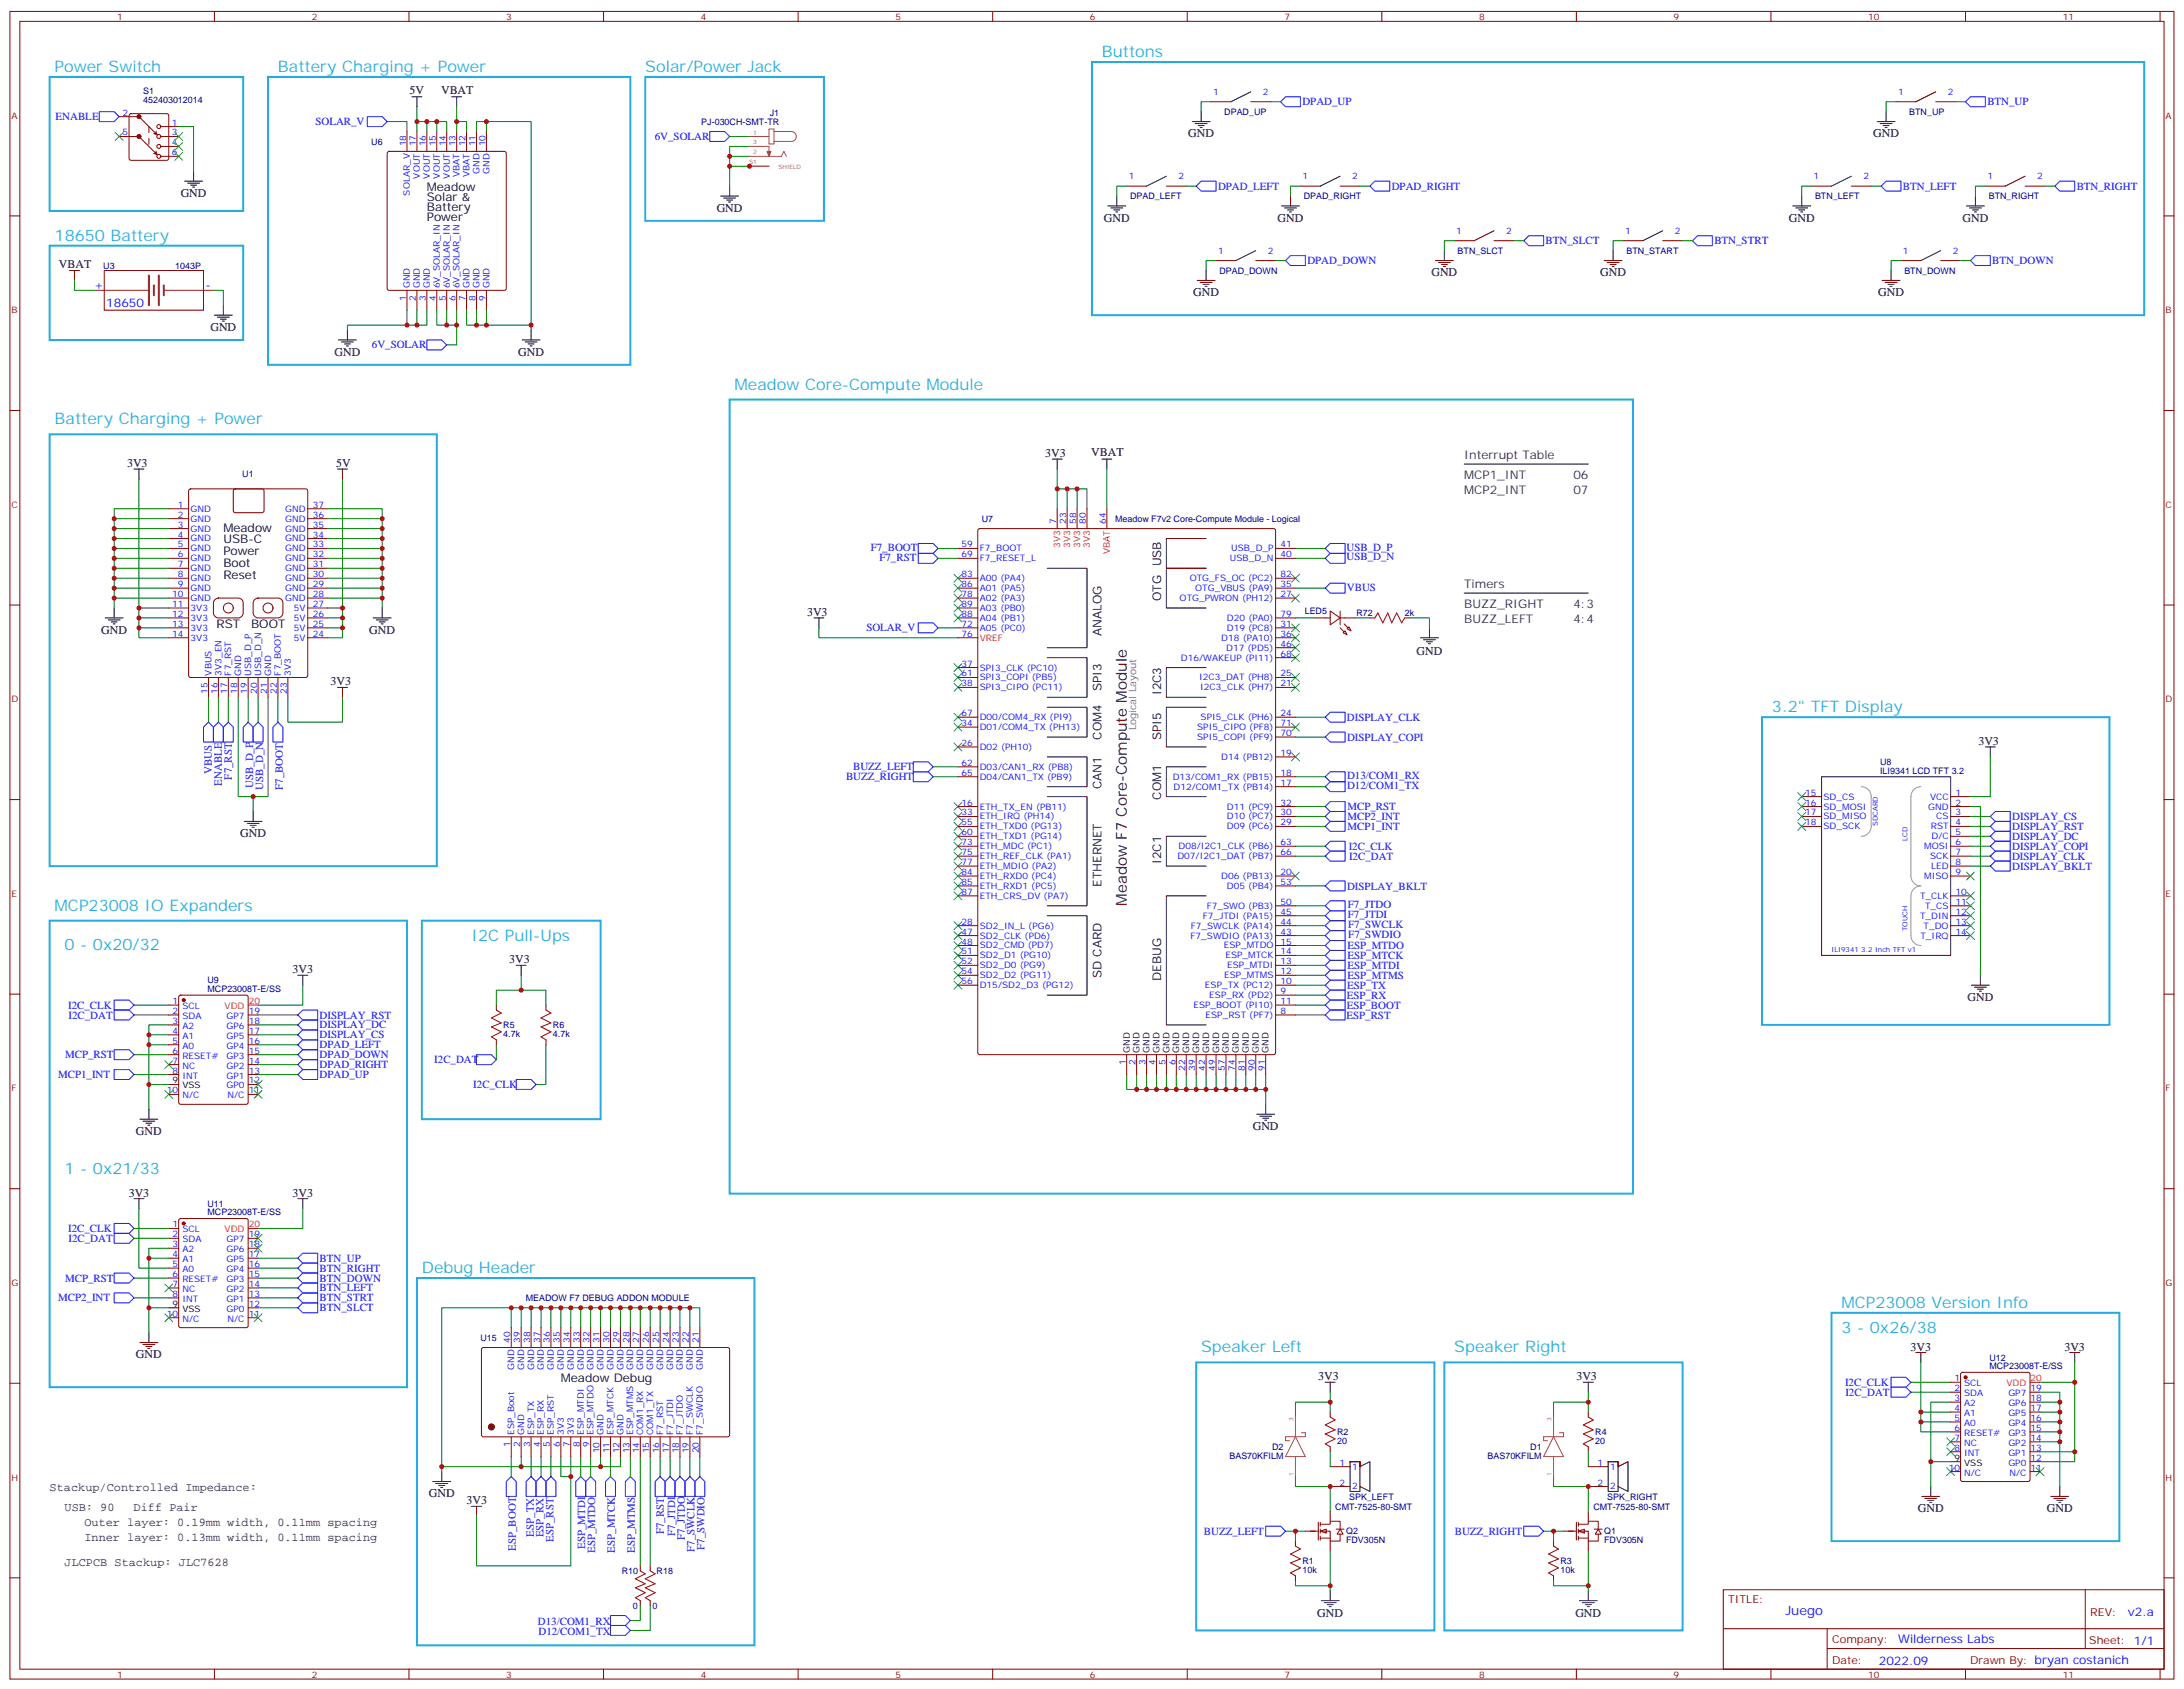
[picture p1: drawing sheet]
<svg xmlns="http://www.w3.org/2000/svg" width="776mm" height="600mm" viewBox="0 0 776 600" stroke-linecap="round" stroke-linejoin="round" font-family="sans-serif">
<defs><g id="words">
<g font-size="5.6" fill="#23abe3">
<text x="391.6" y="20.3">Buttons</text>
<text x="19.4" y="25.6">Power Switch</text>
<text x="98.8" y="25.6">Battery Charging + Power</text>
<text x="229.3" y="25.6">Solar/Power Jack</text>
<text x="19.4" y="85.5">18650 Battery</text>
<text x="261.1" y="138.5">Meadow Core-Compute Module</text>
<text x="19.4" y="150.8">Battery Charging + Power</text>
<text x="629.7" y="253.1">3.2&quot; TFT Display</text>
<text x="19.4" y="323.7">MCP23008 IO Expanders</text>
<text x="167.6" y="334.3">I2C Pull-Ups</text>
<text x="22.9" y="337.8">0 - 0x20/32</text>
<text x="22.9" y="417.2">1 - 0x21/33</text>
<text x="149.9" y="452.4">Debug Header</text>
<text x="654.4" y="464.8">MCP23008 Version Info</text>
<text x="654.4" y="473.6">3 - 0x26/38</text>
<text x="426.9" y="480.7">Speaker Left</text>
<text x="516.8" y="480.7">Speaker Right</text>
</g>
<text font-size="5.3" x="400.4" y="321.9" transform="rotate(-90 400.4 321.9)">Meadow F7 Core-Compute Module</text>
<text font-size="4.6" fill="#00f" x="634.5" y="574">Juego</text>
<g font-size="4.2">
<text x="145.6" y="33.4">5V</text>
<text x="156.7" y="33.4">VBAT</text>
<text x="422.3" y="48.9">GND</text>
<text x="665.7" y="48.9">GND</text>
<text x="64.2" y="70">GND</text>
<text x="151.7" y="67.9">Meadow</text>
<text x="151.7" y="71.4">Solar &amp;</text>
<text x="151.7" y="75">Battery</text>
<text x="254.7" y="75.3">GND</text>
<text x="151.7" y="78.5">Power</text>
<text x="392.3" y="78.8">GND</text>
<text x="454" y="78.8">GND</text>
<text x="635.7" y="78.8">GND</text>
<text x="697.4" y="78.8">GND</text>
<text x="20.9" y="95.1">VBAT</text>
<text x="508.7" y="98.2">GND</text>
<text x="568.7" y="98.2">GND</text>
<text x="424" y="105.3">GND</text>
<text x="667.5" y="105.3">GND</text>
<text x="74.8" y="117.7">GND</text>
<text x="118.9" y="126.5">GND</text>
<text x="184.1" y="126.5">GND</text>
<text x="45.2" y="166">3V3</text>
<text x="119.5" y="166">5V</text>
<text x="371.5" y="162.5">3V3</text>
<text x="387.8" y="162.2">VBAT</text>
<text x="79.4" y="188.9">Meadow</text>
<text x="79.4" y="193.1">USB-C</text>
<text x="79.4" y="197.4">Power</text>
<text x="79.4" y="201.6">Boot</text>
<text x="79.4" y="205.8">Reset</text>
<text x="412.6" y="213.6" transform="rotate(-90 412.6 213.6)">OTG USB</text>
<text x="286.8" y="218.9">3V3</text>
<text x="36" y="225.2">GND</text>
<text x="76.9" y="223.1">RST</text>
<text x="89.3" y="223.1">BOOT</text>
<text x="131.2" y="225.2">GND</text>
<text x="391.5" y="225.9" transform="rotate(-90 391.5 225.9)">ANALOG</text>
<text x="503.4" y="232.7">GND</text>
<text x="117.5" y="243.6">3V3</text>
<text x="391.5" y="245.7" transform="rotate(-90 391.5 245.7)">SPI3</text>
<text x="412.6" y="247.1" transform="rotate(-90 412.6 247.1)">I2C3</text>
<text x="391.5" y="262.8" transform="rotate(-90 391.5 262.8)">COM4</text>
<text x="412.6" y="263" transform="rotate(-90 412.6 263)">SPI5</text>
<text x="703.1" y="264.8">3V3</text>
<text x="391.5" y="280.5" transform="rotate(-90 391.5 280.5)">CAN1</text>
<text x="412.6" y="284.2" transform="rotate(-90 412.6 284.2)">COM1</text>
<text x="85.4" y="297.6">GND</text>
<text x="412.6" y="307.1" transform="rotate(-90 412.6 307.1)">I2C1</text>
<text x="391.5" y="315.1" transform="rotate(-90 391.5 315.1)">ETHERNET</text>
<text x="103.9" y="345.9">3V3</text>
<text x="181" y="342.4">3V3</text>
<text x="391.5" y="347.6" transform="rotate(-90 391.5 347.6)">SD CARD</text>
<text x="412.6" y="348.7" transform="rotate(-90 412.6 348.7)">DEBUG</text>
<text x="699.2" y="355.8">GND</text>
<text x="445.2" y="401.6">GND</text>
<text x="48.3" y="403.4">GND</text>
<text x="45.7" y="425.3">3V3</text>
<text x="103.9" y="425.3">3V3</text>
<text x="679" y="480">3V3</text>
<text x="733.7" y="480">3V3</text>
<text x="48.3" y="482.8">GND</text>
<text x="199.3" y="491.2">Meadow Debug</text>
<text x="468.5" y="490.5">3V3</text>
<text x="560.2" y="490.5">3V3</text>
<text x="152.4" y="532.2">GND</text>
<text x="165.8" y="534.6">3V3</text>
<text x="681.6" y="537.5">GND</text>
<text x="727.4" y="537.5">GND</text>
<text x="468.1" y="574.5">GND</text>
<text x="559.9" y="574.5">GND</text>
</g>
<g font-size="4.2" fill="#00f">
<text x="33.5" y="102.8">+</text>
<text x="73" y="102.8">-</text>
<text x="37.7" y="109.2">18650</text>
<text x="756.2" y="574.2">v2.a</text>
<text x="674.6" y="583.8">Wilderness Labs</text>
<text x="667.7" y="591.6">2022.09</text>
</g>
<g font-size="4.2" fill="#333">
<text x="520.3" y="163.2">Interrupt Table</text>
<text x="520.3" y="170.2">MCP1_INT</text>
<text x="559.2" y="170.2">06</text>
<text x="520.3" y="175.5">MCP2_INT</text>
<text x="559.2" y="175.5">07</text>
<text x="520.3" y="209">Timers</text>
<text x="520.3" y="221.4">BUZZ_LEFT</text>
<text x="520.3" y="216.1">BUZZ_RIGHT</text>
<text x="559.2" y="221.4">4:4</text>
<text x="559.2" y="216.1">4:3</text>
<text x="17.6" y="530">Stackup/Controlled Impedance:</text>
<text x="22.9" y="537.1">USB: 90</text>
<text x="47.5" y="537.1">Diff Pair</text>
<text x="30" y="542.4">Outer layer: 0.19mm width, 0.11mm spacing</text>
<text x="30" y="547.7">Inner layer: 0.13mm width, 0.11mm spacing</text>
<text x="22.9" y="556.5">JLCPCB Stackup: JLC7628</text>
</g>
<g font-size="3.9" fill="#00f">
<text x="462.8" y="37.4">DPAD_UP</text>
<text x="706.3" y="37.4">BTN_UP</text>
<text x="19.8" y="42.7">ENABLE</text>
<text x="112.1" y="44.5">SOLAR_V</text>
<text x="232.7" y="49.8">6V_SOLAR</text>
<text x="432.9" y="67.4">DPAD_LEFT</text>
<text x="494.6" y="67.4">DPAD_RIGHT</text>
<text x="676.3" y="67.4">BTN_LEFT</text>
<text x="738" y="67.4">BTN_RIGHT</text>
<text x="549.3" y="86.8">BTN_SLCT</text>
<text x="609.2" y="86.8">BTN_STRT</text>
<text x="464.6" y="93.9">DPAD_DOWN</text>
<text x="708" y="93.8">BTN_DOWN</text>
<text x="132.2" y="123.8">6V_SOLAR</text>
<text x="309.4" y="195.8">F7_BOOT</text>
<text x="478.5" y="195.6">USB_D_P</text>
<text x="312.5" y="199.3">F7_RST</text>
<text x="478.5" y="199.2">USB_D_N</text>
<text x="478.6" y="209.9">VBUS</text>
<text x="307.9" y="224.4">SOLAR_V</text>
<text x="478.7" y="256.1">DISPLAY_CLK</text>
<text x="478.7" y="263.2">DISPLAY_COPI</text>
<text x="75.3" y="275" transform="rotate(-90 75.3 275)">VBUS</text>
<text x="303.2" y="273.7">BUZZ_LEFT</text>
<text x="78.9" y="279.2" transform="rotate(-90 78.9 279.2)">ENABLE</text>
<text x="82.4" y="277" transform="rotate(-90 82.4 277)">F7_RST</text>
<text x="90" y="280.1" transform="rotate(-90 90 280.1)">USB_D_P</text>
<text x="93.5" y="280.7" transform="rotate(-90 93.5 280.7)">USB_D_N</text>
<text x="100.5" y="280.7" transform="rotate(-90 100.5 280.7)">F7_BOOT</text>
<text x="300.7" y="277.2">BUZZ_RIGHT</text>
<text x="478.7" y="277">D13/COM1_RX</text>
<text x="478.7" y="280.5">D12/COM1_TX</text>
<text x="478.8" y="287.9">MCP_RST</text>
<text x="478.9" y="291.4">MCP2_INT</text>
<text x="715.1" y="291.4">DISPLAY_CS</text>
<text x="478.9" y="294.9">MCP1_INT</text>
<text x="715.1" y="295">DISPLAY_RST</text>
<text x="715.1" y="298.5">DISPLAY_DC</text>
<text x="479.3" y="302.1">I2C_CLK</text>
<text x="479.4" y="305.6">I2C_DAT</text>
<text x="715" y="305.5">DISPLAY_CLK</text>
<text x="715.1" y="302">DISPLAY_COPI</text>
<text x="715.1" y="309.1">DISPLAY_BKLT</text>
<text x="478.7" y="316.1">DISPLAY_BKLT</text>
<text x="479" y="322.8">F7_JTDO</text>
<text x="479" y="326.4">F7_JTDI</text>
<text x="479.1" y="329.9">F7_SWCLK</text>
<text x="479.1" y="333.4">F7_SWDIO</text>
<text x="478.9" y="340.8">ESP_MTCK</text>
<text x="478.9" y="337.3">ESP_MTDO</text>
<text x="478.9" y="344.4">ESP_MTDI</text>
<text x="478.9" y="347.9">ESP_MTMS</text>
<text x="478.7" y="351.4">ESP_TX</text>
<text x="24.2" y="358.5">I2C_CLK</text>
<text x="478.6" y="358.5">ESP_BOOT</text>
<text x="478.6" y="354.9">ESP_RX</text>
<text x="24.3" y="362">I2C_DAT</text>
<text x="113.6" y="362">DISPLAY_RST</text>
<text x="113.6" y="365.5">DISPLAY_DC</text>
<text x="478.5" y="362">ESP_RST</text>
<text x="113.6" y="369">DISPLAY_CS</text>
<text x="23.1" y="376.1">MCP_RST</text>
<text x="113.6" y="372.6">DPAD_LEFT</text>
<text x="113.6" y="376.1">DPAD_DOWN</text>
<text x="154.3" y="377.9">I2C_DAT</text>
<text x="20.6" y="383.1">MCP1_INT</text>
<text x="113.6" y="383.2">DPAD_UP</text>
<text x="113.6" y="379.6">DPAD_RIGHT</text>
<text x="168.2" y="386.7">I2C_CLK</text>
<text x="24.2" y="437.8">I2C_CLK</text>
<text x="24.3" y="441.4">I2C_DAT</text>
<text x="113.6" y="448.4">BTN_UP</text>
<text x="23.1" y="455.5">MCP_RST</text>
<text x="113.6" y="451.9">BTN_RIGHT</text>
<text x="113.6" y="455.4">BTN_DOWN</text>
<text x="113.6" y="459">BTN_LEFT</text>
<text x="20.6" y="462.5">MCP2_INT</text>
<text x="113.6" y="466">BTN_SLCT</text>
<text x="113.6" y="462.5">BTN_STRT</text>
<text x="655.7" y="492.5">I2C_CLK</text>
<text x="655.8" y="496">I2C_DAT</text>
<text x="235.9" y="545.2" transform="rotate(-90 235.9 545.2)">F7_RST</text>
<text x="239.9" y="545.9" transform="rotate(-90 239.9 545.9)">F7_JTDI</text>
<text x="427.8" y="545.4">BUZZ_LEFT</text>
<text x="517" y="545.4">BUZZ_RIGHT</text>
<text x="183.3" y="551.1" transform="rotate(-90 183.3 551.1)">ESP_BOOT</text>
<text x="189.7" y="546.1" transform="rotate(-90 189.7 546.1)">ESP_TX</text>
<text x="193.2" y="546.3" transform="rotate(-90 193.2 546.3)">ESP_RX</text>
<text x="196.7" y="548" transform="rotate(-90 196.7 548)">ESP_RST</text>
<text x="208" y="550.5" transform="rotate(-90 208 550.5)">ESP_MTDI</text>
<text x="211.5" y="552" transform="rotate(-90 211.5 552)">ESP_MTDO</text>
<text x="218.6" y="551.8" transform="rotate(-90 218.6 551.8)">ESP_MTCK</text>
<text x="225.6" y="552" transform="rotate(-90 225.6 552)">ESP_MTMS</text>
<text x="243.4" y="547.4" transform="rotate(-90 243.4 547.4)">F7_JTDO</text>
<text x="246.8" y="551.6" transform="rotate(-90 246.8 551.6)">F7_SWCLK</text>
<text x="250.3" y="550.8" transform="rotate(-90 250.3 550.8)">F7_SWDIO</text>
<text x="191.2" y="577.5">D13/COM1_RX</text>
<text x="191.4" y="581.1">D12/COM1_TX</text>
</g>
<g font-size="3.9" fill="#800">
<text x="614.2" y="569.6">TITLE:</text>
<text x="742.8" y="574.2">REV:</text>
<text x="651.1" y="583.8">Company:</text>
<text x="742.5" y="584.4">Sheet: 1/1</text>
<text x="651.1" y="591.4">Date:</text>
<text x="700.1" y="591.5">Drawn By: bryan costanich</text>
</g>
<text font-size="3.5" fill="#666" x="403.8" y="259.5" transform="rotate(-90 403.8 259.5)">Logical Layout</text>
<g font-size="3.2" fill="#800">
<text x="41.6" y="7.1">1</text>
<text x="110.8" y="7.1">2</text>
<text x="179.9" y="7.1">3</text>
<text x="249.1" y="7.1">4</text>
<text x="318.2" y="7.1">5</text>
<text x="387.3" y="7.1">6</text>
<text x="456.5" y="7.1">7</text>
<text x="525.6" y="7.1">8</text>
<text x="594.8" y="7.1">9</text>
<text x="663.9" y="7.1">10</text>
<text x="733.1" y="7.1">11</text>
<text x="4.1" y="42.2">A</text>
<text x="769.6" y="42.2">A</text>
<text x="4.1" y="111.3">B</text>
<text x="769.6" y="111.3">B</text>
<text x="4.1" y="180.4">C</text>
<text x="769.6" y="180.4">C</text>
<text x="4.1" y="249.6">D</text>
<text x="769.6" y="249.6">D</text>
<text x="4.1" y="318.7">E</text>
<text x="769.6" y="318.7">E</text>
<text x="4.1" y="387.9">F</text>
<text x="769.6" y="387.9">F</text>
<text x="4.1" y="457">G</text>
<text x="769.6" y="457">G</text>
<text x="4.1" y="526.2">H</text>
<text x="769.6" y="526.2">H</text>
<text x="41.6" y="596.2">1</text>
<text x="110.8" y="596.2">2</text>
<text x="179.9" y="596.2">3</text>
<text x="249.1" y="596.2">4</text>
<text x="318.2" y="596.2">5</text>
<text x="387.3" y="596.2">6</text>
<text x="456.5" y="596.2">7</text>
<text x="525.6" y="596.2">8</text>
<text x="594.8" y="596.2">9</text>
<text x="663.9" y="596.2">10</text>
<text x="733.1" y="596.2">11</text>
</g>
<g font-size="3.2" fill="#000080">
<text x="50.9" y="33.6">S1</text>
<text x="50.9" y="36.7">452403012014</text>
<text x="273.6" y="41.3">J1</text>
<text x="435.1" y="40.8">DPAD_UP</text>
<text x="678.5" y="40.8">BTN_UP</text>
<text x="249.2" y="44.6">PJ-030CH-SMT-TR</text>
<text x="131.9" y="51.5">U6</text>
<text x="401.6" y="70.8">DPAD_LEFT</text>
<text x="463.3" y="70.8">DPAD_RIGHT</text>
<text x="645" y="70.8">BTN_LEFT</text>
<text x="706.7" y="70.8">BTN_RIGHT</text>
<text x="36.7" y="95.5">U3</text>
<text x="62.3" y="95.5">1043P</text>
<text x="518" y="90.2">BTN_SLCT</text>
<text x="578" y="90.2">BTN_START</text>
<text x="433.3" y="97.3">DPAD_DOWN</text>
<text x="676.8" y="97.3">BTN_DOWN</text>
<text x="86.1" y="169.6">U1</text>
<text x="348.9" y="185.5">U7</text>
<text x="396.3" y="185.5">Meadow F7v2 Core-Compute Module - Logical</text>
<text x="463.7" y="218.3">LED5</text>
<text x="482" y="219">R72</text>
<text x="499.2" y="219">2k</text>
<text x="668.2" y="275">ILI9341 LCD TFT 3.2</text>
<text x="668.2" y="271.8">U8</text>
<text x="73.7" y="352.5">MCP23008T-E/SS</text>
<text x="73.7" y="349.5">U9</text>
<text x="178.9" y="365.3">R5</text>
<text x="196.5" y="365.3">R6</text>
<text x="178.9" y="368.5">4.7k</text>
<text x="196.5" y="368.5">4.7k</text>
<text x="73.7" y="431.9">MCP23008T-E/SS</text>
<text x="73.7" y="428.9">U11</text>
<text x="186.9" y="462.4">MEADOW F7 DEBUG ADDON MODULE</text>
<text x="170.8" y="476.5">U15</text>
<text x="707" y="483.5">U12</text>
<text x="707" y="486.6">MCP23008T-E/SS</text>
<text x="452.1" y="515.3">D2</text>
<text x="475.2" y="513.2">20</text>
<text x="475.2" y="510">R2</text>
<text x="543.8" y="515.3">D1</text>
<text x="566.9" y="513.2">20</text>
<text x="566.9" y="510">R4</text>
<text x="436.9" y="518.5">BAS70KFILM</text>
<text x="528.6" y="518.5">BAS70KFILM</text>
<text x="479.4" y="533">SPK_LEFT</text>
<text x="571.2" y="533">SPK_RIGHT</text>
<text x="474.5" y="536.5">CMT-7525-80-SMT</text>
<text x="566.2" y="536.5">CMT-7525-80-SMT</text>
<text x="478.4" y="545.3">Q2</text>
<text x="570.1" y="545.3">Q1</text>
<text x="478.4" y="548.5">FDV305N</text>
<text x="570.1" y="548.5">FDV305N</text>
<text x="462.8" y="555.9">R1</text>
<text x="554.6" y="555.9">R3</text>
<text x="221" y="559.4">R10</text>
<text x="233.3" y="559.4">R18</text>
<text x="462.8" y="559">10k</text>
<text x="554.6" y="559">10k</text>
<text x="224.9" y="571.7">0</text>
<text x="231.9" y="571.7">0</text>
</g>
<g font-size="3.2" fill="#00f">
<text x="431.1" y="33.7">1</text>
<text x="448.8" y="33.7">2</text>
<text x="674.5" y="33.7">1</text>
<text x="692.3" y="33.7">2</text>
<text x="43.5" y="41.1">2</text>
<text x="61" y="44.6">1</text>
<text x="43.5" y="48.2">5</text>
<text x="61" y="48.2">3</text>
<text x="61" y="51.7">4</text>
<text x="144.3" y="52" transform="rotate(-90 144.3 52)">18</text>
<text x="147.8" y="52" transform="rotate(-90 147.8 52)">17</text>
<text x="151.3" y="52" transform="rotate(-90 151.3 52)">16</text>
<text x="154.9" y="52" transform="rotate(-90 154.9 52)">15</text>
<text x="158.4" y="52" transform="rotate(-90 158.4 52)">14</text>
<text x="161.9" y="52" transform="rotate(-90 161.9 52)">13</text>
<text x="165.5" y="52" transform="rotate(-90 165.5 52)">12</text>
<text x="169" y="52" transform="rotate(-90 169 52)">11</text>
<text x="172.5" y="52" transform="rotate(-90 172.5 52)">10</text>
<text x="61" y="55.2">6</text>
<text x="149.2" y="63.4" transform="rotate(-90 149.2 63.4)">VOUT</text>
<text x="152.8" y="63.4" transform="rotate(-90 152.8 63.4)">VOUT</text>
<text x="156.3" y="63.4" transform="rotate(-90 156.3 63.4)">VOUT</text>
<text x="159.8" y="63.4" transform="rotate(-90 159.8 63.4)">VOUT</text>
<text x="163.3" y="63" transform="rotate(-90 163.3 63)">VBAT</text>
<text x="166.9" y="63" transform="rotate(-90 166.9 63)">VBAT</text>
<text x="170.4" y="61.8" transform="rotate(-90 170.4 61.8)">GND</text>
<text x="173.9" y="61.8" transform="rotate(-90 173.9 61.8)">GND</text>
<text x="401.1" y="63.7">1</text>
<text x="418.8" y="63.7">2</text>
<text x="462.8" y="63.7">1</text>
<text x="480.6" y="63.7">2</text>
<text x="644.5" y="63.7">1</text>
<text x="662.3" y="63.7">2</text>
<text x="706.3" y="63.7">1</text>
<text x="724" y="63.7">2</text>
<text x="145.7" y="69.5" transform="rotate(-90 145.7 69.5)">SOLAR_V</text>
<text x="517.5" y="83.1">1</text>
<text x="535.3" y="83.1">2</text>
<text x="577.5" y="83.1">1</text>
<text x="595.2" y="83.1">2</text>
<text x="432.9" y="90.1">1</text>
<text x="450.6" y="90.1">2</text>
<text x="676.3" y="90.1">1</text>
<text x="694" y="90.1">2</text>
<text x="144.3" y="107" transform="rotate(-90 144.3 107)">1</text>
<text x="145.7" y="102.5" transform="rotate(-90 145.7 102.5)">GND</text>
<text x="147.8" y="107" transform="rotate(-90 147.8 107)">2</text>
<text x="149.2" y="102.5" transform="rotate(-90 149.2 102.5)">GND</text>
<text x="151.3" y="107" transform="rotate(-90 151.3 107)">3</text>
<text x="152.8" y="102.5" transform="rotate(-90 152.8 102.5)">GND</text>
<text x="154.9" y="107" transform="rotate(-90 154.9 107)">4</text>
<text x="156.3" y="102.5" transform="rotate(-90 156.3 102.5)">6V_SOLAR_IN</text>
<text x="158.4" y="107" transform="rotate(-90 158.4 107)">5</text>
<text x="159.8" y="102.5" transform="rotate(-90 159.8 102.5)">6V_SOLAR_IN</text>
<text x="161.9" y="107" transform="rotate(-90 161.9 107)">6</text>
<text x="163.3" y="102.5" transform="rotate(-90 163.3 102.5)">6V_SOLAR_IN</text>
<text x="165.5" y="107" transform="rotate(-90 165.5 107)">7</text>
<text x="166.9" y="102.5" transform="rotate(-90 166.9 102.5)">GND</text>
<text x="169" y="107" transform="rotate(-90 169 107)">8</text>
<text x="170.4" y="102.5" transform="rotate(-90 170.4 102.5)">GND</text>
<text x="172.5" y="107" transform="rotate(-90 172.5 107)">9</text>
<text x="173.9" y="102.5" transform="rotate(-90 173.9 102.5)">GND</text>
<text x="63.2" y="180.4">1</text>
<text x="63.2" y="184">2</text>
<text x="67.7" y="181.9">GND</text>
<text x="67.7" y="185.4">GND</text>
<text x="101.4" y="185.4">GND</text>
<text x="101.4" y="181.9">GND</text>
<text x="111.1" y="184">36</text>
<text x="111.1" y="180.4">37</text>
<text x="63.2" y="187.5">3</text>
<text x="63.2" y="191">4</text>
<text x="67.7" y="188.9">GND</text>
<text x="101.4" y="188.9">GND</text>
<text x="111.1" y="191">34</text>
<text x="111.1" y="187.5">35</text>
<text x="375.4" y="186.1" transform="rotate(-90 375.4 186.1)">7</text>
<text x="378.9" y="186.1" transform="rotate(-90 378.9 186.1)">23</text>
<text x="382.4" y="186.1" transform="rotate(-90 382.4 186.1)">58</text>
<text x="385.9" y="186.1" transform="rotate(-90 385.9 186.1)">80</text>
<text x="393" y="186.1" transform="rotate(-90 393 186.1)">64</text>
<text x="63.2" y="194.6">5</text>
<text x="67.7" y="192.4">GND</text>
<text x="67.7" y="196">GND</text>
<text x="101.4" y="196">GND</text>
<text x="101.4" y="192.4">GND</text>
<text x="111.1" y="194.6">33</text>
<text x="341.7" y="194.6">59</text>
<text x="348.2" y="196">F7_BOOT</text>
<text x="437.6" y="196">USB_D_P</text>
<text x="455.1" y="194.6">41</text>
<text x="63.2" y="198.1">6</text>
<text x="63.2" y="201.6">7</text>
<text x="67.7" y="199.5">GND</text>
<text x="67.7" y="203">GND</text>
<text x="101.4" y="203">GND</text>
<text x="101.4" y="199.5">GND</text>
<text x="111.1" y="201.6">31</text>
<text x="111.1" y="198.1">32</text>
<text x="341.7" y="198.1">69</text>
<text x="348.2" y="199.5">F7_RESET_L</text>
<text x="437.1" y="199.5">USB_D_N</text>
<text x="455.1" y="198.1">40</text>
<text x="63.2" y="205.1">8</text>
<text x="63.2" y="208.7">9</text>
<text x="67.7" y="206.6">GND</text>
<text x="101.4" y="206.6">GND</text>
<text x="111.1" y="208.7">29</text>
<text x="111.1" y="205.1">30</text>
<text x="341.7" y="208.7">86</text>
<text x="341.7" y="205.1">83</text>
<text x="348.2" y="206.6">A00 (PA4)</text>
<text x="422.8" y="206.6">OTG_FS_OC (PC2)</text>
<text x="455.1" y="208.7">35</text>
<text x="455.1" y="205.1">82</text>
<text x="61.2" y="212.2">10</text>
<text x="61.2" y="215.7">11</text>
<text x="67.7" y="210.1">GND</text>
<text x="67.7" y="213.6">GND</text>
<text x="101.4" y="213.6">GND</text>
<text x="101.4" y="210.1">GND</text>
<text x="111.1" y="215.7">27</text>
<text x="111.1" y="212.2">28</text>
<text x="341.7" y="215.7">89</text>
<text x="341.7" y="212.2">78</text>
<text x="348.2" y="210.1">A01 (PA5)</text>
<text x="348.2" y="213.6">A02 (PA3)</text>
<text x="419.2" y="213.6">OTG_PWRON (PH12)</text>
<text x="424.8" y="210.1">OTG_VBUS (PA9)</text>
<text x="455.1" y="212.2">27</text>
<text x="61.2" y="219.3">12</text>
<text x="67.7" y="217.1">3V3</text>
<text x="67.7" y="220.7">3V3</text>
<text x="104.5" y="220.7">5V</text>
<text x="104.5" y="217.1">5V</text>
<text x="111.1" y="219.3">26</text>
<text x="341.7" y="219.3">88</text>
<text x="348.2" y="217.1">A03 (PB0)</text>
<text x="348.2" y="220.7">A04 (PB1)</text>
<text x="436" y="220.7">D20 (PA0)</text>
<text x="455.1" y="219.3">79</text>
<text x="61.2" y="222.8">13</text>
<text x="61.2" y="226.3">14</text>
<text x="67.7" y="224.2">3V3</text>
<text x="67.7" y="227.7">3V3</text>
<text x="104.5" y="227.7">5V</text>
<text x="104.5" y="224.2">5V</text>
<text x="111.1" y="226.3">24</text>
<text x="111.1" y="222.8">25</text>
<text x="341.7" y="226.3">76</text>
<text x="341.7" y="222.8">72</text>
<text x="348.2" y="224.2">A05 (PC0)</text>
<text x="434" y="227.7">D18 (PA10)</text>
<text x="436" y="224.2">D19 (PC8)</text>
<text x="455.1" y="222.8">31</text>
<text x="455.1" y="226.3">36</text>
<text x="435.8" y="231.2">D17 (PD5)</text>
<text x="455.1" y="229.8">46</text>
<text x="455.1" y="233.4">68</text>
<text x="341.7" y="236.9">37</text>
<text x="348.2" y="238.3">SPI3_CLK (PC10)</text>
<text x="419.7" y="234.8">D16/WAKEUP (PI11)</text>
<text x="75.1" y="240.1" transform="rotate(-90 75.1 240.1)">VBUS</text>
<text x="78.7" y="240.1" transform="rotate(-90 78.7 240.1)">3V3_EN</text>
<text x="82.2" y="240.1" transform="rotate(-90 82.2 240.1)">F7_RST</text>
<text x="85.7" y="240.1" transform="rotate(-90 85.7 240.1)">GND</text>
<text x="89.3" y="240.1" transform="rotate(-90 89.3 240.1)">USB_D_P</text>
<text x="92.8" y="240.1" transform="rotate(-90 92.8 240.1)">USB_D_N</text>
<text x="96.3" y="240.1" transform="rotate(-90 96.3 240.1)">GND</text>
<text x="99.8" y="240.1" transform="rotate(-90 99.8 240.1)">F7_BOOT</text>
<text x="103.4" y="240.1" transform="rotate(-90 103.4 240.1)">3V3</text>
<text x="341.7" y="240.4">61</text>
<text x="341.7" y="243.9">38</text>
<text x="348.2" y="241.8">SPI3_COPI (PB5)</text>
<text x="348.2" y="245.4">SPI3_CIPO (PC11)</text>
<text x="426.1" y="241.8">I2C3_DAT (PH8)</text>
<text x="426.5" y="245.4">I2C3_CLK (PH7)</text>
<text x="455.1" y="240.4">25</text>
<text x="455.1" y="243.9">21</text>
<text x="73.7" y="246.6" transform="rotate(-90 73.7 246.6)">15</text>
<text x="77.3" y="246.6" transform="rotate(-90 77.3 246.6)">16</text>
<text x="80.8" y="246.6" transform="rotate(-90 80.8 246.6)">17</text>
<text x="84.3" y="246.6" transform="rotate(-90 84.3 246.6)">18</text>
<text x="87.8" y="246.6" transform="rotate(-90 87.8 246.6)">19</text>
<text x="91.4" y="246.6" transform="rotate(-90 91.4 246.6)">20</text>
<text x="94.9" y="246.6" transform="rotate(-90 94.9 246.6)">21</text>
<text x="98.4" y="246.6" transform="rotate(-90 98.4 246.6)">22</text>
<text x="102" y="246.6" transform="rotate(-90 102 246.6)">23</text>
<text x="341.7" y="254.5">67</text>
<text x="348.2" y="255.9">D00/COM4_RX (PI9)</text>
<text x="426.7" y="255.9">SPI5_CLK (PH6)</text>
<text x="455.1" y="254.5">24</text>
<text x="341.7" y="258.1">34</text>
<text x="348.2" y="259.5">D01/COM4_TX (PH13)</text>
<text x="425.5" y="259.5">SPI5_CIPO (PF8)</text>
<text x="425.5" y="263">SPI5_COPI (PF9)</text>
<text x="455.1" y="258.1">71</text>
<text x="455.1" y="261.6">70</text>
<text x="341.7" y="265.1">26</text>
<text x="348.2" y="266.5">D02 (PH10)</text>
<text x="455.1" y="268.6">19</text>
<text x="341.7" y="275.7">65</text>
<text x="341.7" y="272.2">62</text>
<text x="348.2" y="273.6">D03/CAN1_RX (PB8)</text>
<text x="434" y="270.1">D14 (PB12)</text>
<text x="455.1" y="275.7">18</text>
<text x="348.2" y="277.1">D04/CAN1_TX (PB9)</text>
<text x="416.8" y="277.1">D13/COM1_RX (PB15)</text>
<text x="417" y="280.6">D12/COM1_TX (PB14)</text>
<text x="455.1" y="279.2">17</text>
<text x="341.7" y="286.3">16</text>
<text x="348.2" y="287.7">ETH_TX_EN (PB11)</text>
<text x="436" y="287.7">D11 (PC9)</text>
<text x="455.1" y="286.3">32</text>
<text x="641.6" y="286.3">16</text>
<text x="641.6" y="282.8">15</text>
<text x="648.1" y="287.7">SD_MOSI</text>
<text x="648.1" y="284.2">SD_CS</text>
<text x="685.2" y="287.7">GND</text>
<text x="685.9" y="284.2">VCC</text>
<text x="695" y="286.3">2</text>
<text x="695" y="282.8">1</text>
<text x="341.7" y="289.8">33</text>
<text x="341.7" y="293.3">55</text>
<text x="348.2" y="291.2">ETH_IRQ (PH14)</text>
<text x="436" y="291.2">D10 (PC7)</text>
<text x="455.1" y="289.8">30</text>
<text x="455.1" y="293.3">29</text>
<text x="641.6" y="293.3">18</text>
<text x="641.6" y="289.8">17</text>
<text x="648.1" y="291.2">SD_MISO</text>
<text x="688.1" y="291.2">CS</text>
<text x="695" y="293.3">4</text>
<text x="695" y="289.8">3</text>
<text x="341.7" y="296.9">60</text>
<text x="348.2" y="298.3">ETH_TXD1 (PG14)</text>
<text x="348.2" y="294.7">ETH_TXD0 (PG13)</text>
<text x="436" y="294.7">D09 (PC6)</text>
<text x="648.1" y="294.7">SD_SCK</text>
<text x="686.2" y="294.7">RST</text>
<text x="686.4" y="298.3">D/C</text>
<text x="695" y="296.9">5</text>
<text x="341.7" y="303.9">75</text>
<text x="341.7" y="300.4">73</text>
<text x="348.2" y="305.3">ETH_REF_CLK (PA1)</text>
<text x="348.2" y="301.8">ETH_MDC (PC1)</text>
<text x="418.4" y="305.3">D07/I2C1_DAT (PB7)</text>
<text x="418.8" y="301.8">D08/I2C1_CLK (PB6)</text>
<text x="455.1" y="303.9">66</text>
<text x="455.1" y="300.4">63</text>
<text x="683.8" y="301.8">MOSI</text>
<text x="685.9" y="305.3">SCK</text>
<text x="695" y="303.9">7</text>
<text x="695" y="300.4">6</text>
<text x="341.7" y="311">84</text>
<text x="341.7" y="307.4">77</text>
<text x="348.2" y="308.9">ETH_MDIO (PA2)</text>
<text x="455.1" y="311">20</text>
<text x="686.3" y="308.9">LED</text>
<text x="695" y="311">9</text>
<text x="695" y="307.4">8</text>
<text x="341.7" y="314.5">85</text>
<text x="348.2" y="315.9">ETH_RXD1 (PC5)</text>
<text x="348.2" y="312.4">ETH_RXD0 (PC4)</text>
<text x="434" y="312.4">D06 (PB13)</text>
<text x="436" y="315.9">D05 (PB4)</text>
<text x="455.1" y="314.5">53</text>
<text x="683.8" y="312.4">MISO</text>
<text x="341.7" y="318">87</text>
<text x="348.2" y="319.4">ETH_CRS_DV (PA7)</text>
<text x="428.9" y="323">F7_SWO (PB3)</text>
<text x="455.1" y="321.6">50</text>
<text x="682.4" y="319.4">T_CLK</text>
<text x="684.1" y="323">T_CS</text>
<text x="695" y="321.6">11</text>
<text x="695" y="318">10</text>
<text x="341.7" y="328.6">28</text>
<text x="427.5" y="326.5">F7_JTDI (PA15)</text>
<text x="455.1" y="325.1">45</text>
<text x="455.1" y="328.6">44</text>
<text x="682.4" y="326.5">T_DIN</text>
<text x="695" y="328.6">13</text>
<text x="695" y="325.1">12</text>
<text x="341.7" y="335.7">48</text>
<text x="341.7" y="332.1">47</text>
<text x="348.2" y="333.6">SD2_CLK (PD6)</text>
<text x="348.2" y="330">SD2_IN_L (PG6)</text>
<text x="423.1" y="333.6">F7_SWDIO (PA13)</text>
<text x="423.2" y="330">F7_SWCLK (PA14)</text>
<text x="455.1" y="332.1">43</text>
<text x="455.1" y="335.7">15</text>
<text x="682.5" y="333.6">T_IRQ</text>
<text x="683.6" y="330">T_DO</text>
<text x="695" y="332.1">14</text>
<text x="341.7" y="339.2">51</text>
<text x="348.2" y="340.6">SD2_D1 (PG10)</text>
<text x="348.2" y="337.1">SD2_CMD (PD7)</text>
<text x="434.9" y="337.1">ESP_MTDO</text>
<text x="435.5" y="340.6">ESP_MTCK</text>
<text x="455.1" y="339.2">14</text>
<text x="341.7" y="346.3">54</text>
<text x="341.7" y="342.7">52</text>
<text x="348.2" y="347.7">SD2_D2 (PG11)</text>
<text x="348.2" y="344.1">SD2_D0 (PG9)</text>
<text x="435" y="347.7">ESP_MTMS</text>
<text x="436.1" y="344.1">ESP_MTDI</text>
<text x="455.1" y="342.7">13</text>
<text x="455.1" y="346.3">12</text>
<text x="341.7" y="349.8">56</text>
<text x="348.2" y="351.2">D15/SD2_D3 (PG12)</text>
<text x="428.2" y="351.2">ESP_TX (PC12)</text>
<text x="455.1" y="349.8">10</text>
<text x="455.1" y="353.3">9</text>
<text x="61.3" y="356.8">1</text>
<text x="64.8" y="358.6">SCL</text>
<text x="424.1" y="358.2">ESP_BOOT (PI10)</text>
<text x="429.8" y="354.7">ESP_RX (PD2)</text>
<text x="455.1" y="356.8">11</text>
<text x="61.3" y="360.4">2</text>
<text x="61.3" y="363.9">3</text>
<text x="64.8" y="362.1">SDA</text>
<text x="64.8" y="365.7">A2</text>
<text x="80.5" y="365.7">GP6</text>
<text x="80.5" y="362.1">GP7</text>
<text x="88.4" y="363.9">18</text>
<text x="88.4" y="360.4">19</text>
<text x="428.4" y="361.8">ESP_RST (PF7)</text>
<text x="455.1" y="360.4">8</text>
<text x="61.3" y="367.4">4</text>
<text x="61.3" y="370.9">5</text>
<text x="64.8" y="369.2">A1</text>
<text x="80.5" y="369.2">GP5</text>
<text x="88.4" y="370.9">16</text>
<text x="88.4" y="367.4">17</text>
<text x="61.3" y="374.5">6</text>
<text x="64.8" y="372.7">A0</text>
<text x="64.8" y="376.2">RESET#</text>
<text x="80.5" y="376.2">GP3</text>
<text x="80.5" y="372.7">GP4</text>
<text x="88.4" y="374.5">15</text>
<text x="61.3" y="378">7</text>
<text x="61.3" y="381.5">8</text>
<text x="64.8" y="379.8">NC</text>
<text x="64.8" y="383.3">INT</text>
<text x="80.5" y="383.3">GP1</text>
<text x="80.5" y="379.8">GP2</text>
<text x="88.4" y="381.5">13</text>
<text x="88.4" y="378">14</text>
<text x="400" y="378.6" transform="rotate(-90 400 378.6)">1</text>
<text x="403.6" y="378.6" transform="rotate(-90 403.6 378.6)">2</text>
<text x="407.1" y="378.6" transform="rotate(-90 407.1 378.6)">3</text>
<text x="410.6" y="378.6" transform="rotate(-90 410.6 378.6)">4</text>
<text x="414.2" y="378.6" transform="rotate(-90 414.2 378.6)">5</text>
<text x="417.7" y="378.6" transform="rotate(-90 417.7 378.6)">6</text>
<text x="421.2" y="380.6" transform="rotate(-90 421.2 380.6)">22</text>
<text x="424.7" y="380.6" transform="rotate(-90 424.7 380.6)">39</text>
<text x="428.3" y="380.6" transform="rotate(-90 428.3 380.6)">42</text>
<text x="431.8" y="380.6" transform="rotate(-90 431.8 380.6)">49</text>
<text x="435.3" y="380.6" transform="rotate(-90 435.3 380.6)">57</text>
<text x="438.9" y="380.6" transform="rotate(-90 438.9 380.6)">74</text>
<text x="442.4" y="380.6" transform="rotate(-90 442.4 380.6)">81</text>
<text x="445.9" y="380.6" transform="rotate(-90 445.9 380.6)">90</text>
<text x="449.4" y="380.6" transform="rotate(-90 449.4 380.6)">91</text>
<text x="59.3" y="388.6">10</text>
<text x="80.5" y="386.8">GP0</text>
<text x="88.4" y="388.6">11</text>
<text x="88.4" y="385.1">12</text>
<text x="64.8" y="390.3">N/C</text>
<text x="80.9" y="390.3">N/C</text>
<text x="61.3" y="436.2">1</text>
<text x="64.8" y="438">SCL</text>
<text x="61.3" y="439.7">2</text>
<text x="61.3" y="443.3">3</text>
<text x="64.8" y="441.5">SDA</text>
<text x="80.5" y="441.5">GP7</text>
<text x="88.4" y="443.3">18</text>
<text x="88.4" y="439.7">19</text>
<text x="61.3" y="446.8">4</text>
<text x="64.8" y="445">A2</text>
<text x="64.8" y="448.6">A1</text>
<text x="80.5" y="448.6">GP5</text>
<text x="80.5" y="445">GP6</text>
<text x="88.4" y="446.8">17</text>
<text x="61.3" y="450.3">5</text>
<text x="61.3" y="453.8">6</text>
<text x="64.8" y="452.1">A0</text>
<text x="64.8" y="455.6">RESET#</text>
<text x="80.5" y="455.6">GP3</text>
<text x="80.5" y="452.1">GP4</text>
<text x="88.4" y="453.8">15</text>
<text x="88.4" y="450.3">16</text>
<text x="61.3" y="457.4">7</text>
<text x="61.3" y="460.9">8</text>
<text x="64.8" y="459.1">NC</text>
<text x="80.5" y="459.1">GP2</text>
<text x="88.4" y="460.9">13</text>
<text x="88.4" y="457.4">14</text>
<text x="59.3" y="468">10</text>
<text x="64.8" y="462.7">INT</text>
<text x="80.5" y="466.2">GP0</text>
<text x="80.5" y="462.7">GP1</text>
<text x="88.4" y="468">11</text>
<text x="88.4" y="464.4">12</text>
<text x="64.8" y="469.7">N/C</text>
<text x="80.9" y="469.7">N/C</text>
<text x="181.3" y="477.1" transform="rotate(-90 181.3 477.1)">40</text>
<text x="184.9" y="477.1" transform="rotate(-90 184.9 477.1)">39</text>
<text x="188.4" y="477.1" transform="rotate(-90 188.4 477.1)">38</text>
<text x="191.9" y="477.1" transform="rotate(-90 191.9 477.1)">37</text>
<text x="195.4" y="477.1" transform="rotate(-90 195.4 477.1)">36</text>
<text x="199" y="477.1" transform="rotate(-90 199 477.1)">35</text>
<text x="202.5" y="477.1" transform="rotate(-90 202.5 477.1)">34</text>
<text x="206" y="477.1" transform="rotate(-90 206 477.1)">33</text>
<text x="209.5" y="477.1" transform="rotate(-90 209.5 477.1)">32</text>
<text x="213.1" y="477.1" transform="rotate(-90 213.1 477.1)">31</text>
<text x="216.6" y="477.1" transform="rotate(-90 216.6 477.1)">30</text>
<text x="220.1" y="477.1" transform="rotate(-90 220.1 477.1)">29</text>
<text x="223.7" y="477.1" transform="rotate(-90 223.7 477.1)">28</text>
<text x="227.2" y="477.1" transform="rotate(-90 227.2 477.1)">27</text>
<text x="230.7" y="477.1" transform="rotate(-90 230.7 477.1)">26</text>
<text x="234.2" y="477.1" transform="rotate(-90 234.2 477.1)">25</text>
<text x="237.8" y="477.1" transform="rotate(-90 237.8 477.1)">24</text>
<text x="241.3" y="477.1" transform="rotate(-90 241.3 477.1)">23</text>
<text x="244.8" y="477.1" transform="rotate(-90 244.8 477.1)">22</text>
<text x="248.4" y="477.1" transform="rotate(-90 248.4 477.1)">21</text>
<text x="182.7" y="486.9" transform="rotate(-90 182.7 486.9)">GND</text>
<text x="186.3" y="486.9" transform="rotate(-90 186.3 486.9)">GND</text>
<text x="189.8" y="486.9" transform="rotate(-90 189.8 486.9)">GND</text>
<text x="193.3" y="486.9" transform="rotate(-90 193.3 486.9)">GND</text>
<text x="196.8" y="486.9" transform="rotate(-90 196.8 486.9)">GND</text>
<text x="200.4" y="486.9" transform="rotate(-90 200.4 486.9)">GND</text>
<text x="203.9" y="486.9" transform="rotate(-90 203.9 486.9)">GND</text>
<text x="207.4" y="486.9" transform="rotate(-90 207.4 486.9)">GND</text>
<text x="211" y="486.9" transform="rotate(-90 211 486.9)">GND</text>
<text x="214.5" y="486.9" transform="rotate(-90 214.5 486.9)">GND</text>
<text x="218" y="486.9" transform="rotate(-90 218 486.9)">GND</text>
<text x="221.5" y="486.9" transform="rotate(-90 221.5 486.9)">GND</text>
<text x="225.1" y="486.9" transform="rotate(-90 225.1 486.9)">GND</text>
<text x="228.6" y="486.9" transform="rotate(-90 228.6 486.9)">GND</text>
<text x="232.1" y="486.9" transform="rotate(-90 232.1 486.9)">GND</text>
<text x="235.7" y="486.9" transform="rotate(-90 235.7 486.9)">GND</text>
<text x="239.2" y="486.9" transform="rotate(-90 239.2 486.9)">GND</text>
<text x="242.7" y="486.9" transform="rotate(-90 242.7 486.9)">GND</text>
<text x="246.2" y="486.9" transform="rotate(-90 246.2 486.9)">GND</text>
<text x="249.8" y="486.9" transform="rotate(-90 249.8 486.9)">GND</text>
<text x="694.5" y="490.9">1</text>
<text x="694.5" y="494.4">2</text>
<text x="694.5" y="497.9">3</text>
<text x="698" y="492.7">SCL</text>
<text x="698" y="496.2">SDA</text>
<text x="713.7" y="496.2">GP7</text>
<text x="721.6" y="497.9">18</text>
<text x="721.6" y="494.4">19</text>
<text x="694.5" y="501.5">4</text>
<text x="698" y="499.7">A2</text>
<text x="698" y="503.2">A1</text>
<text x="713.7" y="503.2">GP5</text>
<text x="713.7" y="499.7">GP6</text>
<text x="721.6" y="501.5">17</text>
<text x="182.7" y="509.9" transform="rotate(-90 182.7 509.9)">ESP_Boot</text>
<text x="186.3" y="509.9" transform="rotate(-90 186.3 509.9)">GND</text>
<text x="189.8" y="509.9" transform="rotate(-90 189.8 509.9)">ESP_TX</text>
<text x="193.3" y="509.9" transform="rotate(-90 193.3 509.9)">ESP_RX</text>
<text x="196.8" y="509.9" transform="rotate(-90 196.8 509.9)">ESP_RST</text>
<text x="200.4" y="509.9" transform="rotate(-90 200.4 509.9)">3V3</text>
<text x="203.9" y="509.9" transform="rotate(-90 203.9 509.9)">3V3</text>
<text x="207.4" y="509.9" transform="rotate(-90 207.4 509.9)">ESP_MTDI</text>
<text x="211" y="509.9" transform="rotate(-90 211 509.9)">ESP_MTDO</text>
<text x="214.5" y="509.9" transform="rotate(-90 214.5 509.9)">GND</text>
<text x="218" y="509.9" transform="rotate(-90 218 509.9)">ESP_MTCK</text>
<text x="221.5" y="509.9" transform="rotate(-90 221.5 509.9)">GND</text>
<text x="225.1" y="509.9" transform="rotate(-90 225.1 509.9)">ESP_MTMS</text>
<text x="228.6" y="509.9" transform="rotate(-90 228.6 509.9)">COM1_RX</text>
<text x="232.1" y="509.9" transform="rotate(-90 232.1 509.9)">COM1_TX</text>
<text x="235.7" y="509.9" transform="rotate(-90 235.7 509.9)">F7_RST</text>
<text x="239.2" y="509.9" transform="rotate(-90 239.2 509.9)">F7_JTDI</text>
<text x="242.7" y="509.9" transform="rotate(-90 242.7 509.9)">F7_JTDO</text>
<text x="246.2" y="509.9" transform="rotate(-90 246.2 509.9)">F7_SWCLK</text>
<text x="249.8" y="509.9" transform="rotate(-90 249.8 509.9)">F7_SWDIO</text>
<text x="694.5" y="505">5</text>
<text x="694.5" y="508.5">6</text>
<text x="698" y="506.8">A0</text>
<text x="713.7" y="506.8">GP4</text>
<text x="721.6" y="508.5">15</text>
<text x="721.6" y="505">16</text>
<text x="181.3" y="514.4" transform="rotate(-90 181.3 514.4)">1</text>
<text x="184.9" y="514.4" transform="rotate(-90 184.9 514.4)">2</text>
<text x="188.4" y="514.4" transform="rotate(-90 188.4 514.4)">3</text>
<text x="191.9" y="514.4" transform="rotate(-90 191.9 514.4)">4</text>
<text x="195.4" y="514.4" transform="rotate(-90 195.4 514.4)">5</text>
<text x="199" y="514.4" transform="rotate(-90 199 514.4)">6</text>
<text x="202.5" y="514.4" transform="rotate(-90 202.5 514.4)">7</text>
<text x="206" y="514.4" transform="rotate(-90 206 514.4)">8</text>
<text x="209.5" y="514.4" transform="rotate(-90 209.5 514.4)">9</text>
<text x="694.5" y="512.1">7</text>
<text x="694.5" y="515.6">8</text>
<text x="698" y="510.3">RESET#</text>
<text x="698" y="513.8">NC</text>
<text x="713.7" y="513.8">GP2</text>
<text x="713.7" y="510.3">GP3</text>
<text x="721.6" y="515.6">13</text>
<text x="721.6" y="512.1">14</text>
<text x="213.1" y="516.4" transform="rotate(-90 213.1 516.4)">10</text>
<text x="216.6" y="516.4" transform="rotate(-90 216.6 516.4)">11</text>
<text x="220.1" y="516.4" transform="rotate(-90 220.1 516.4)">12</text>
<text x="223.7" y="516.4" transform="rotate(-90 223.7 516.4)">13</text>
<text x="227.2" y="516.4" transform="rotate(-90 227.2 516.4)">14</text>
<text x="230.7" y="516.4" transform="rotate(-90 230.7 516.4)">15</text>
<text x="234.2" y="516.4" transform="rotate(-90 234.2 516.4)">16</text>
<text x="237.8" y="516.4" transform="rotate(-90 237.8 516.4)">17</text>
<text x="241.3" y="516.4" transform="rotate(-90 241.3 516.4)">18</text>
<text x="244.8" y="516.4" transform="rotate(-90 244.8 516.4)">19</text>
<text x="248.4" y="516.4" transform="rotate(-90 248.4 516.4)">20</text>
<text x="476" y="520.9">1</text>
<text x="567.7" y="520.9">1</text>
<text x="698" y="517.3">INT</text>
<text x="713.7" y="520.9">GP0</text>
<text x="713.7" y="517.3">GP1</text>
<text x="721.6" y="519.1">12</text>
<text x="476" y="527.9">2</text>
<text x="480.5" y="522.3">1</text>
<text x="567.7" y="527.9">2</text>
<text x="572.2" y="522.3">1</text>
<text x="692.5" y="522.6">10</text>
<text x="698" y="524.4">N/C</text>
<text x="714.1" y="524.4">N/C</text>
<text x="721.6" y="522.6">11</text>
<text x="480.5" y="529.3">2</text>
<text x="572.2" y="529.3">2</text>
</g>
<g font-size="3.2" fill="#f00">
<text x="376.8" y="194.8" transform="rotate(-90 376.8 194.8)">3V3</text>
<text x="380.3" y="194.8" transform="rotate(-90 380.3 194.8)">3V3</text>
<text x="383.8" y="194.8" transform="rotate(-90 383.8 194.8)">3V3</text>
<text x="387.3" y="194.8" transform="rotate(-90 387.3 194.8)">3V3</text>
<text x="394.4" y="197" transform="rotate(-90 394.4 197)">VBAT</text>
<text x="348.2" y="227.7">VREF</text>
<text x="79.8" y="358.6">VDD</text>
<text x="88.4" y="356.8">20</text>
<text x="79.8" y="438">VDD</text>
<text x="88.4" y="436.2">20</text>
<text x="721.6" y="490.9">20</text>
<text x="713.1" y="492.7">VDD</text>
</g>
<g font-size="3.2">
<text x="401.5" y="374.1" transform="rotate(-90 401.5 374.1)">GND</text>
<text x="405" y="374.1" transform="rotate(-90 405 374.1)">GND</text>
<text x="408.5" y="374.1" transform="rotate(-90 408.5 374.1)">GND</text>
<text x="412" y="374.1" transform="rotate(-90 412 374.1)">GND</text>
<text x="415.6" y="374.1" transform="rotate(-90 415.6 374.1)">GND</text>
<text x="419.1" y="374.1" transform="rotate(-90 419.1 374.1)">GND</text>
<text x="422.6" y="374.1" transform="rotate(-90 422.6 374.1)">GND</text>
<text x="426.2" y="374.1" transform="rotate(-90 426.2 374.1)">GND</text>
<text x="429.7" y="374.1" transform="rotate(-90 429.7 374.1)">GND</text>
<text x="433.2" y="374.1" transform="rotate(-90 433.2 374.1)">GND</text>
<text x="436.7" y="374.1" transform="rotate(-90 436.7 374.1)">GND</text>
<text x="440.3" y="374.1" transform="rotate(-90 440.3 374.1)">GND</text>
<text x="443.8" y="374.1" transform="rotate(-90 443.8 374.1)">GND</text>
<text x="447.3" y="374.1" transform="rotate(-90 447.3 374.1)">GND</text>
<text x="450.8" y="374.1" transform="rotate(-90 450.8 374.1)">GND</text>
<text x="61.3" y="385.1">9</text>
<text x="64.8" y="386.8">VSS</text>
<text x="61.3" y="464.4">9</text>
<text x="64.8" y="466.2">VSS</text>
<text x="694.5" y="519.1">9</text>
<text x="698" y="520.9">VSS</text>
</g>
<g font-size="2.5" fill="#00f">
<text x="667.3" y="293.6" transform="rotate(-90 667.3 293.6)">SDCARD</text>
<text x="677.9" y="298.9" transform="rotate(-90 677.9 298.9)">LCD</text>
<text x="677.9" y="330.8" transform="rotate(-90 677.9 330.8)">TOUCH</text>
<text x="650.9" y="338.3">ILI9341 3.2 Inch TFT v1</text>
</g>
<g font-size="2.1" fill="#a54b4b">
<text x="267.7" y="47.8">1</text>
<text x="267.7" y="51.3">3</text>
<text x="266.2" y="58.4">S1</text>
<text x="267.7" y="54.9">2</text>
<text x="276.7" y="60.1">SHIELD</text>
<text x="459.7" y="504.9" transform="rotate(-90 459.7 504.9)">3</text>
<text x="551.4" y="504.9" transform="rotate(-90 551.4 504.9)">3</text>
<text x="459.7" y="524.7" transform="rotate(-90 459.7 524.7)">1</text>
<text x="551.4" y="524.7" transform="rotate(-90 551.4 524.7)">1</text>
</g>
</g></defs>
<g fill="none" stroke="#870000" stroke-width=".36">
<path d="M3.5 4.1h769.1v592.6h-769.1zM7.1 7.6h762v585.6h-762zM76.2 4.1v3.5M145.3 4.1v3.5M214.5 4.1v3.5M283.6 4.1v3.5M352.8 4.1v3.5M421.9 4.1v3.5M491.1 4.1v3.5M560.2 4.1v3.5M629.4 4.1v3.5M698.5 4.1v3.5"/>
<path d="M767.6 4.1v3.5M3.5 76.7h3.6M769.1 76.7h3.5M3.5 145.9h3.6M769.1 145.9h3.5M3.5 215h3.6M769.1 215h3.5M3.5 284.2h3.6M769.1 284.2h3.5M3.5 353.3h3.6M769.1 353.3h3.5M3.5 422.5h3.6"/>
<path d="M769.1 422.5h3.5M3.5 491.6h3.6M769.1 491.6h3.5M472.7 521.2h7.1M472.7 528.3h7.1M3.5 560.7h3.6M612.4 565h156.7v28.2h-156.7zM612.5 578.8h156.4M649.3 578.8v14.1M741 565l.1 20.9M769.1 560.7h3.5M76.2 593.2v3.5"/>
<path d="M145.3 593.2v3.5M214.5 593.2v3.5M283.6 593.2v3.5M352.8 593.2v3.5M421.9 593.2v3.5M491.1 593.2v3.5M560.2 593.2v3.5M629.4 593.2v3.5M649.3 585.9h119.6M698.5 593.2v3.5M767.6 593.2v3.5"/>
</g>
<path d="M698.5 36.2l1.8-1.8h5.3v3.5h-5.3zM668.5 66.1l1.8-1.7h5.3v3.5h-5.3zM730.2 66.1l1.8-1.7h5.3v3.5h-5.3zM541.5 85.5l1.8-1.7h5.3v3.5h-5.3zM601.5 85.5l1.7-1.7h5.3v3.5h-5.3zM700.3 92.6l1.7-1.8h5.3v3.6h-5.3z" fill="none" stroke="#00f" stroke-width=".36"/>
<path d="M472.7 498.3h-12.3v5.3M472.7 494.8v7M472.7 515.9v5.3M460.4 524.8v3.5h12.3v8.8M456.8 544.2h7.1M460.4 544.2v3.5M472.7 551.2v14.1M460.4 561.8v1.8h12.3" fill="none" stroke="#008700" stroke-width=".36"/>
<path d="M479.8 519.5v10.5h3.5v-10.5h-3.5h3.5v1.7l3.5-1.7v10.5l-3.5-1.7" fill="none" stroke="#000" stroke-width=".36"/>
<g fill="#fff" stroke="#870000" stroke-width=".36">
<path d="M469.2 544.2l2.1-.7v1.4z"/>
<path d="M476.2 543.5l1.1 1.7h-2.1z"/>
</g>
<g fill="none" stroke="#870000" stroke-width=".36">
<path d="M472.7 501.8v1.8M472.7 514.2v1.7M564.4 501.8v1.8M564.4 514.2v1.7M472.7 537.1v3.5M460.4 547.7v1.8M463.9 544.2h4.6M468.5 541v6.3M469.2 541.7h3.5v-1.1h3.5v2.9M469.2 544.2h3.5v3.5h3.5v-2.5M469.2 546.6h3.5M469.2 541v1.4"/>
<path d="M469.2 543.5v1.4M469.2 545.9v1.4M472.7 547.7v3.5M474.8 543.5h2.9M552.1 547.7v1.8M460.4 560v1.8M552.1 560v1.8"/>
</g>
<path d="M472.7 503.6l1.8 1-3.5 1.8 3.5 1.8-3.5 1.4 3.5 1.8-3.5 1.7 1.7 1.1M564.4 503.6l1.8 1-3.5 1.8 3.5 1.8-3.5 1.4 3.5 1.8-3.5 1.7 1.7 1.1M460.4 549.5l1.7 1-3.5 1.8 3.5 1.7-3.5 1.4 3.5 1.8-3.5 1.8 1.8 1M552.1 549.5l1.8 1-3.6 1.8 3.6 1.7-3.6 1.4 3.6 1.8-3.6 1.8 1.8 1" fill="none" stroke="#a10000" stroke-width=".36"/>
<g fill="none" stroke="#000" stroke-width=".36">
<path d="M471 491.2h3.5M472.7 491.2v3.6M562.7 491.2h3.5M564.4 491.2v3.6M469.5 568.9h6.4M470.6 569.6h4.2M471.7 570.3h2.1M472.4 571h.7M472.7 565.3v3.6M561.3 568.9h6.3M562.3 569.6h4.3M563.4 570.3h2.1"/>
<path d="M564.1 571h.7M564.4 565.3v3.6"/>
</g>
<path d="M460.4 510.6l3.5 7h-7.1zM460.4 503.6v7M460.4 517.6v3.6M462.5 509.2h1.4v1.4h-7.1v1.4h1.5M552.1 510.6l3.5 7h-7zM552.1 503.6v7M552.1 517.6v3.6M554.2 509.2h1.4v1.4h-7v1.4h1.4M460.4 521.3v3.5M552.1 521.3v3.5" fill="none" stroke="#a64a4a" stroke-width=".36"/>
<path d="M449.8 542.4h5.3l1.7 1.8-1.7 1.7h-5.3zM541.5 542.4h5.3l1.8 1.8-1.8 1.7h-5.3z" fill="none" stroke="#00f" stroke-width=".36"/>
<path d="M388.1 22h373.9v90h-373.9zM425.1 484.2h84.7v95.2h-84.7zM513.3 484.2h84.7v95.2h-84.7z" fill="none" stroke="#24abe3" stroke-width=".71"/>
<g fill="#fff" stroke="#870000" stroke-width=".36">
<path d="M560.9 544.2l2.1-.7v1.4z"/>
<path d="M568 543.5l1 1.7h-2.1z"/>
</g>
<g fill="none" stroke="#870000" stroke-width=".36">
<path d="M42.3 41.5h7.1l6.3 6.3M42.3 48.5h7.1l6.3 6.4M57.1 48.5h6.4M57.1 45h6.4M57.1 52h6.4M57.1 55.6h6.4M564.4 537.1v3.5M564.4 521.2h7.1M564.4 528.3h7.1M555.6 544.2h4.6M560.2 541v6.3M560.9 541.7h3.5v-1.1h3.6v2.9"/>
<path d="M560.9 544.2h3.5v3.5h3.6v-2.5M560.9 546.6h3.5M560.9 541v1.4M560.9 543.5v1.4M560.9 545.9v1.4M564.4 547.7v3.5M566.6 543.5h2.8"/>
</g>
<path d="M564.4 498.3h-12.3v5.3M564.4 494.8v7M564.4 515.9v5.3M552.1 524.8v3.5h12.3v8.8M548.6 544.2h7M552.1 544.2v3.5M564.4 551.2v14.1M552.1 561.8v1.8h12.3" fill="none" stroke="#008700" stroke-width=".36"/>
<path d="M571.5 519.5v10.5h3.5v-10.5h-3.5h3.5v1.7l3.6-1.7v10.5l-3.6-1.7" fill="none" stroke="#000" stroke-width=".36"/>
<g fill="#870000">
<path d="M55.5 46.3l.6 1.9-1.9-.7 1-.3z"/>
<path d="M55.5 53.3l.6 1.9-1.9-.6 1-.3z"/>
</g>
<g fill="none" stroke="#870000" stroke-width=".36">
<path d="M430.4 36.2h7M444.5 36.2h7.1M673.8 36.2h7.1M687.9 36.2h7.1M46.1 40.6l.5-.2h12.7l.5 .2 .2 .5v15.2l-.3 .5-.4 .2h-12.7l-.5-.3-.2-.4v-15.2zM137.8 54l.5-.2h40.9l.5 .2 .2 .5v48l-.2 .5-.5 .2h-40.9l-.5-.2-.2-.5v-48zM144.6 46.7v7.1M148.2 46.7v7.1M151.7 46.7v7.1M155.2 46.7v7.1M158.7 46.7v7.1M162.3 46.7v7.1"/>
<path d="M165.8 46.7v7.1M169.3 46.7v7.1M172.9 46.7v7.1M400.4 66.1h7.1M414.5 66.1h7.1M462.1 66.1h7.1M476.2 66.1h7.1M643.8 66.1h7.1M657.9 66.1h7.1M705.6 66.1h7M719.7 66.1h7M37 96.1h35.3v14.1h-35.3z"/>
<path d="M432.2 92.6h7M446.3 92.6h7M516.8 85.5h7.1M530.9 85.5h7.1M576.8 85.5h7M590.9 85.5h7.1M675.6 92.6h7M689.7 92.6h7M144.6 103.2v7M148.2 103.2v7M151.7 103.2v7M155.2 103.2v7"/>
<path d="M158.7 103.2v7M162.3 103.2v7M165.8 103.2v7M169.3 103.2v7M172.9 103.2v7M67.3 173.9l.4-.2h41l.6 .5 .1 65.9-.5 .6-41.2 .1-.6-.5-.1-65.9zM83.1 173.9l.5-.2h9.5l.5 .2 .2 .5v7.1l-.2 .5-.5 .2h-9.5l-.5-.2-.2-.5v-7.1zM60 180.8h7M60 184.3h7M60 187.9h7M60 191.4h7M60 194.9h7"/>
<path d="M60 198.4h7M109.4 180.8h7M109.4 184.3h7M109.4 187.9h7M109.4 191.4h7M109.4 194.9h7M109.4 198.4h7M340.4 194.9h7.1M340.4 198.4h7.1M347.7 188.1l.5-.2h104.4l.7 .4v185.8l-.4 .7h-104.7l-.7-.4v-185.8zM375.7 180.8v7.1M379.2 180.8v7.1"/>
<path d="M382.8 180.8v7.1M386.3 180.8v7.1M393.3 180.8v7.1M453.3 194.9h7.1M453.3 198.4h7.1M60 202h7M60 205.5h7M60 209h7M60 212.5h7M60 216.1h7M60 219.6h7M76.4 213.1l1.2-.6h7.1l.9 .3 .6 .6 .2 .9v3.5l-.3 .9-.6 .7-.8 .2h-7.1l-.9-.3-.6-.7-.3-.8v-3.5z"/>
<path d="M90.5 213.1l1.2-.6h7.1l.9 .3 .6 .6 .2 .9v3.5l-.2 .9-.7 .7-.8 .2h-7.1l-.9-.3-.6-.7-.2-.8v-3.5zM109.4 202h7M109.4 205.5h7M109.4 209h7M109.4 212.5h7M109.4 216.1h7M109.4 219.6h7M340.4 205.5h7.1M340.4 209h7.1M340.4 212.5h7.1M340.4 216.1h7.1M340.4 219.6h7.1"/>
<path d="M453.3 205.5h7.1M453.3 209h7.1M453.3 212.5h7.1M453.3 219.6h7.1M467.4 219.6h5.3M472.7 217.1l3.5 2.5-3.5 2.5zM476.2 219.6h5.3M476.2 217.1v5M486.8 219.6h1.8M499.2 219.6h1.7M60 223.1h7M60 226.7h7"/>
<path d="M109.4 223.1h7M109.4 226.7h7M340.4 223.1h7.1M340.4 226.7h7.1M340.4 237.2h7.1M453.3 223.1h7.1M453.3 226.7h7.1M453.3 230.2h7.1M453.3 233.7h7.1M477.3 224.9l.7-.7 .7 1.4zM478.7 223.5l.7-.7 .7 1.4zM74.1 240.8v7"/>
<path d="M77.6 240.8v7M81.1 240.8v7M84.7 240.8v7M88.2 240.8v7M91.7 240.8v7M95.2 240.8v7M98.8 240.8v7M102.3 240.8v7M340.4 258.4h7.1M340.4 254.9h7.1M340.4 240.8h7.1M340.4 244.3h7.1"/>
<path d="M453.3 258.4h7.1M453.3 254.9h7.1M453.3 240.8h7.1M453.3 244.3h7.1M340.4 276h7.1M340.4 272.5h7.1M340.4 265.5h7.1M453.3 261.9h7.1M453.3 276h7.1M453.3 269h7.1M453.3 279.6h7.1M340.4 297.2h7.1"/>
<path d="M340.4 293.7h7.1M340.4 290.2h7.1M340.4 286.6h7.1M453.3 293.7h7.1M453.3 290.2h7.1M453.3 286.6h7.1M640.3 293.7h7M640.3 290.2h7M640.3 286.6h7M640.3 283.1h7M693.2 297.2h7.1M693.2 293.7h7.1"/>
<path d="M693.2 290.2h7.1M693.2 286.6h7.1M693.2 283.1h7.1M340.4 318.4h7.1M340.4 311.3h7.1M340.4 307.8h7.1M340.4 304.3h7.1M340.4 300.7h7.1M340.4 314.9h7.1M453.3 311.3h7.1M453.3 304.3h7.1M453.3 300.7h7.1"/>
<path d="M453.3 314.9h7.1M693.2 318.4h7.1M693.2 311.3h7.1M693.2 307.8h7.1M693.2 304.3h7.1M693.2 300.7h7.1M340.4 332.5h7.1M340.4 329h7.1M340.4 339.5h7.1M340.4 336h7.1M453.3 332.5h7.1M453.3 329h7.1"/>
<path d="M453.3 325.4h7.1M453.3 321.9h7.1M453.3 339.5h7.1M453.3 336h7.1M693.2 332.5h7.1M693.2 329h7.1M693.2 325.4h7.1M693.2 321.9h7.1M60 357.2h3.5M63.7 353.9l.5-.2h23.3l.6 .4 .1 37.7-.5 .6-23.5 .1-.6-.5-.1-37.6zM176.4 357.2v1.8M194 357.2v1.8"/>
<path d="M340.4 350.1h7.1M340.4 346.6h7.1M340.4 343.1h7.1M453.3 357.2h7.1M453.3 350.1h7.1M453.3 346.6h7.1M453.3 343.1h7.1M453.3 353.7h7.1M60 360.7h3.5M60 364.2h3.5M60 367.8h3.5M60 371.3h3.5"/>
<path d="M60 374.8h3.5M60 378.4h3.5M88.2 360.7h3.5M88.2 364.2h3.5M88.2 367.8h3.5M88.2 371.3h3.5M88.2 374.8h3.5M88.2 378.4h3.5M176.4 369.5v1.8M194 369.5v1.8M400.4 374.8v7.1M403.9 374.8v7.1"/>
<path d="M407.5 374.8v7.1M411 374.8v7.1M414.5 374.8v7.1M418 374.8v7.1M421.6 374.8v7.1M425.1 374.8v7.1M428.6 374.8v7.1M432.2 374.8v7.1M435.7 374.8v7.1M439.2 374.8v7.1M442.7 374.8v7.1M446.3 374.8v7.1"/>
<path d="M449.8 374.8v7.1M453.3 360.7h7.1M60 381.9h3.5M60 388.9h3.5M88.2 381.9h3.5M88.2 388.9h3.5M88.2 385.4h3.5M60 436.6h3.5M63.7 433.2l.5-.2h23.3l.6 .5 .1 37.6-.5 .7h-23.5l-.6-.4-.1-37.7zM60 440.1h3.5M60 443.6h3.5M60 447.1h3.5"/>
<path d="M60 450.7h3.5M60 454.2h3.5M60 457.7h3.5M88.2 440.1h3.5M88.2 443.6h3.5M88.2 447.1h3.5M88.2 450.7h3.5M88.2 454.2h3.5M88.2 457.7h3.5M60 461.3h3.5M60 468.3h3.5M88.2 461.3h3.5"/>
<path d="M88.2 468.3h3.5M88.2 464.8h3.5M171.3 479.1l.5-.2 87.1 .1 .4 .6-.1 30.6-.6 .4h-87.1l-.4-.7v-30.3zM181.7 471.8v7.1M185.2 471.8v7.1M188.7 471.8v7.1M192.3 471.8v7.1M195.8 471.8v7.1M199.3 471.8v7.1M202.8 471.8v7.1M206.4 471.8v7.1M209.9 471.8v7.1"/>
<path d="M213.4 471.8v7.1M217 471.8v7.1M220.5 471.8v7.1M224 471.8v7.1M227.5 471.8v7.1M231.1 471.8v7.1M234.6 471.8v7.1M238.1 471.8v7.1M241.7 471.8v7.1M245.2 471.8v7.1M248.7 471.8v7.1M693.2 491.2h3.5"/>
<path d="M693.2 494.8h3.5M693.2 498.3h3.5M697 487.9l.4-.2h23.3l.7 .4v37.7l-.4 .7h-23.6l-.6-.4-.1-37.7zM721.4 494.8h3.6M721.4 498.3h3.6M181.7 510.6v7.1M185.2 510.6v7.1M188.7 510.6v7.1M192.3 510.6v7.1M195.8 510.6v7.1M199.3 510.6v7.1M202.8 510.6v7.1"/>
<path d="M206.4 510.6v7.1M209.9 510.6v7.1M213.4 510.6v7.1M217 510.6v7.1M220.5 510.6v7.1M224 510.6v7.1M227.5 510.6v7.1M231.1 510.6v7.1M234.6 510.6v7.1M238.1 510.6v7.1M241.7 510.6v7.1M245.2 510.6v7.1"/>
<path d="M248.7 510.6v7.1M693.2 501.8h3.5M693.2 505.4h3.5M693.2 508.9h3.5M693.2 512.4h3.5M693.2 515.9h3.5M721.4 501.8h3.6M721.4 505.4h3.6M721.4 508.9h3.6M721.4 512.4h3.6M721.4 515.9h3.6M721.4 519.5h3.6"/>
<path d="M693.2 523h3.5M721.4 523h3.6M227.5 556.5v1.8M231.1 556.5v1.8M227.5 568.9v1.7M231.1 568.9v1.7"/>
<circle cx="56.4" cy="48.5" r=".71"/>
<circle cx="56.4" cy="52" r=".71"/>
<circle cx="56.4" cy="55.6" r=".71"/>
<circle cx="56.4" cy="45" r=".71"/>
<circle cx="81.1" cy="216.1" r="1.76"/>
<circle cx="95.2" cy="216.1" r="1.76"/>
</g>
<g fill="#870000" stroke="#870000" stroke-width=".36">
<path d="M477.7 221.7l1.4 1.4z"/>
<path d="M476.2 223.1l1.5 1.4z"/>
<circle cx="49.4" cy="48.5" r=".71"/>
<circle cx="49.4" cy="41.5" r=".71"/>
<circle cx="698.5" cy="489.5" r=".53"/>
<circle cx="65.3" cy="434.8" r=".53"/>
<circle cx="65.3" cy="355.4" r=".53"/>
</g>
<path d="M52.9 45v7" fill="none" stroke="#870000" stroke-width=".36" stroke-dasharray="2.1 2.1"/>
<g fill="none" stroke="#00f" stroke-width=".36">
<path d="M35.3 39.7h5.3l1.7 1.8-1.7 1.7h-5.3zM456.8 34.4h5.3v3.5h-5.3l-1.7-1.7zM130.5 41.5h5.3l1.8 1.7-1.8 1.8h-5.3zM252.2 46.7h5.3l1.8 1.8-1.8 1.8h-5.3zM425.1 66.1l1.8-1.7h5.3v3.5h-5.3zM488.6 64.4h5.3v3.5h-5.3l-1.8-1.8zM456.8 92.6l1.8-1.8h5.3v3.6h-5.3zM151.7 120.8h5.3l1.7 1.8-1.7 1.8h-5.3zM326.3 196.7h5.3l1.8 1.7-1.8 1.8h-5.3zM326.3 193.1h5.3l1.8 1.8-1.8 1.8h-5.3zM471 194.9l1.7-1.8h5.3v3.6h-5.3zM471 198.4l1.7-1.7h5.3v3.5h-5.3z"/>
<path d="M472.7 207.3h5.3v3.5h-5.3l-1.7-1.8zM326.3 221.4h5.3l1.8 1.7-1.8 1.8h-5.3zM74.1 256.6l1.7 1.8v5.3h-3.5v-5.3zM77.6 256.6l1.8 1.8v5.3h-3.6v-5.3zM79.4 258.4l1.7-1.8 1.8 1.8v5.3h-3.5zM86.4 258.4l1.8-1.8 1.8 1.8v5.3h-3.6zM90 258.4l1.7-1.8 1.8 1.8v5.3h-3.5zM97 258.4l1.8-1.8 1.7 1.8v5.3h-3.5zM472.7 253.1h5.3v3.5h-5.3l-1.7-1.7zM324.6 270.8h5.2l1.8 1.7-1.8 1.8h-5.2zM324.6 274.3h5.2l1.8 1.7-1.8 1.8h-5.2zM471 261.9l1.7-1.7h5.3v3.5h-5.3z"/>
<path d="M471 279.6l1.7-1.8h5.3v3.5h-5.3zM472.7 274.3h5.3v3.5h-5.3l-1.7-1.8zM471 293.7l1.7-1.8h5.3v3.6h-5.3zM472.7 284.9h5.3v3.5h-5.3l-1.7-1.8zM472.7 288.4h5.3v3.5h-5.3l-1.7-1.7zM707.3 293.7l1.8-1.8h5.3v3.6h-5.3zM707.3 297.2l1.8-1.7h5.3v3.5h-5.3zM707.3 290.2l1.8-1.8h5.3v3.5h-5.3zM471 300.7l1.7-1.7h5.3v3.5h-5.3zM471 304.3l1.7-1.8h5.3v3.5h-5.3zM471 314.9l1.7-1.8h5.3v3.5h-5.3zM707.3 300.7l1.8-1.7h5.3v3.5h-5.3z"/>
<path d="M707.3 304.3l1.8-1.8h5.3v3.5h-5.3zM707.3 307.8l1.8-1.8h5.3v3.6h-5.3zM471 325.4l1.7-1.7h5.3v3.5h-5.3zM471 332.5l1.7-1.8h5.3v3.6h-5.3zM471 329l1.7-1.8h5.3v3.5h-5.3zM471 336l1.7-1.7h5.3v3.5h-5.3zM472.7 320.1h5.3v3.6h-5.3l-1.7-1.8zM472.7 337.8h5.3v3.5h-5.3l-1.7-1.8zM40.6 359h5.3l1.7 1.7-1.7 1.8h-5.3zM40.6 355.4h5.3l1.7 1.8-1.7 1.8h-5.3zM471 353.7l1.7-1.8h5.3v3.5h-5.3zM471 357.2l1.7-1.8h5.3v3.6h-5.3z"/>
<path d="M471 346.6l1.7-1.8h5.3v3.6h-5.3zM471 343.1l1.7-1.8h5.3v3.5h-5.3zM472.7 348.4h5.3v3.5h-5.3l-1.7-1.8zM40.6 373.1h5.3l1.7 1.7-1.7 1.8h-5.3zM105.8 371.3l1.8-1.8h5.3v3.6h-5.3zM105.8 374.8l1.8-1.7h5.3v3.5h-5.3zM105.8 378.4l1.8-1.8h5.3v3.5h-5.3zM105.8 367.8l1.8-1.8h5.3v3.5h-5.3zM105.8 360.7l1.8-1.7h5.3v3.5h-5.3zM105.8 364.2l1.8-1.7h5.3v3.5h-5.3zM169.3 374.8h5.3l1.8 1.8-1.8 1.8h-5.3zM471 360.7l1.7-1.7h5.3v3.5h-5.3z"/>
<path d="M40.6 380.1h5.3l1.7 1.8-1.7 1.7h-5.3zM105.8 381.9l1.8-1.8h5.3v3.5h-5.3zM183.4 383.6h5.3l1.8 1.8-1.8 1.8h-5.3zM40.6 434.8h5.3l1.7 1.8-1.7 1.7h-5.3zM40.6 438.3h5.3l1.7 1.8-1.7 1.8h-5.3zM40.6 452.4h5.3l1.7 1.8-1.7 1.8h-5.3zM40.6 459.5h5.3l1.7 1.8-1.7 1.7h-5.3zM105.8 457.7l1.8-1.7h5.3v3.5h-5.3zM105.8 447.1l1.8-1.7h5.3v3.5h-5.3zM105.8 450.7l1.8-1.8h5.3v3.5h-5.3zM107.6 459.5h5.3v3.5h-5.3l-1.8-1.7zM107.6 452.4h5.3v3.6h-5.3l-1.8-1.8z"/>
<path d="M105.8 464.8l1.8-1.8h5.3v3.5h-5.3zM672 493h5.3l1.8 1.8-1.8 1.7h-5.3zM672 489.5h5.3l1.8 1.7-1.8 1.8h-5.3zM179.9 526.5l1.8-1.7 1.7 1.7v5.3h-3.5zM187 526.5l1.7-1.7 1.8 1.7v5.3h-3.5zM192.3 524.8l1.7 1.7v5.3h-3.5v-5.3zM195.8 524.8l1.8 1.7v5.3h-3.6v-5.3zM204.6 526.5l1.8-1.7 1.7 1.7v5.3h-3.5zM209.9 524.8l1.8 1.7v5.3h-3.6v-5.3zM215.2 526.5l1.8-1.7 1.7 1.7v5.3h-3.5zM224 524.8l1.8 1.7v5.3h-3.6v-5.3zM232.8 526.5l1.8-1.7 1.8 1.7v5.3h-3.6z"/>
<path d="M236.4 526.5l1.7-1.7 1.8 1.7v5.3h-3.5zM241.7 524.8l1.7 1.7v5.3h-3.5v-5.3zM243.4 526.5l1.8-1.7 1.7 1.7v5.3h-3.5zM246.9 526.5l1.8-1.7 1.8 1.7v5.3h-3.6zM217 577.7h5.2l1.8 1.7-1.8 1.8h-5.2zM217 574.1h5.2l1.8 1.8-1.8 1.8h-5.2z"/>
</g>
<g fill="none" stroke="#000" stroke-width=".36">
<path d="M146.4 34.4h3.5M148.2 34.4v3.5M160.5 34.4h3.5M162.3 34.4v3.5M426.9 39.7v3.5M444.5 32.6l-7.1 3.6M670.3 39.7v3.5M687.9 32.6l-7 3.6M423.7 43.2h6.3M424.7 43.9h4.3M425.8 44.6h2.1M426.5 45.3h.7"/>
<path d="M667.1 43.2h6.4M668.2 43.9h4.2M669.2 44.6h2.1M669.9 45.3h.7M65.6 64.4h6.4M66.7 65.1h4.2M67.7 65.8h2.1M68.4 66.5h.7M68.8 60.9v3.5M256.1 69.7h6.4M257.2 70.4h4.2M258.2 71.1h2.1"/>
<path d="M258.9 71.8h.7M259.3 66.1v3.6M393.7 73.2h6.3M394.8 73.9h4.2M395.8 74.6h2.1M396.5 75.3h.7M396.9 69.7v3.5M414.5 62.6l-7 3.5M455.4 73.2h6.4M456.5 73.9h4.2M457.6 74.6h2.1M458.3 75.3h.7"/>
<path d="M458.6 69.7v3.5M476.2 62.6l-7 3.5M637.1 73.2h6.4M638.2 73.9h4.2M639.2 74.6h2.1M639.9 75.3h.7M640.3 69.7v3.5M657.9 62.6l-7 3.5M698.9 73.2h6.3M699.9 73.9h4.2M701 74.6h2.1M701.7 75.3h.7"/>
<path d="M702 69.7v3.5M719.7 62.6l-7.1 3.5M24.7 96.1h3.5M26.5 96.1v3.6M425.4 99.7h6.4M428.6 96.1v3.6M446.3 89.1l-7.1 3.5M510.1 92.6h6.4M511.2 93.3h4.2M512.2 94h2.1M512.9 94.7h.7M513.3 89.1v3.5"/>
<path d="M530.9 82l-7 3.5M570.1 92.6h6.3M571.1 93.3h4.3M572.2 94h2.1M572.9 94.7h.7M573.3 89.1v3.5M590.9 82l-7.1 3.5M668.9 99.7h6.3M672 96.1v3.6M689.7 89.1l-7.1 3.5M76.2 112h6.3M77.3 112.7h4.2"/>
<path d="M78.3 113.4h2.1M79 114.1h.7M79.4 108.5v3.5M123.5 117.3v3.5M188.7 117.3v3.5M426.5 100.4h4.2M427.6 101.1h2.1M428.3 101.8h.7M669.9 100.4h4.3M671 101.1h2.1M671.7 101.8h.7M120.3 120.8h6.3"/>
<path d="M121.4 121.5h4.2M122.4 122.2h2.1M123.1 122.9h.7M185.6 120.8h6.3M186.6 121.5h4.3M187.7 122.2h2.1M188.4 122.9h.7M47.6 166.7h3.6M49.4 166.7v3.5M119.9 166.7h3.6M121.7 166.7v3.5M373.9 163.2h3.6"/>
<path d="M375.7 163.2v3.5M391.6 163.2h3.5M393.3 163.2v3.5M520.3 164.9h44.1M428.6 191.4h-14.1v10.6h14.1h-14.1v14.1h14.1M37.4 219.6h6.3M40.6 216.1v3.5M132.6 219.6h6.4M135.8 216.1v3.5M289.3 219.6h3.5M291 219.6v3.5M372.2 202h14.1v28.2h-14.1"/>
<path d="M520.3 210.8h44.1M38.5 220.3h4.2M39.5 221h2.1M40.2 221.7h.7M133.7 220.3h4.2M134.8 221h2.1M135.5 221.7h.7M372.2 233.7h14.1v14.1h-14.1M428.6 237.2h-14.1v10.6h14.1M504.8 226.7h6.4M505.9 227.4h4.2M506.9 228.1h2.2"/>
<path d="M507.6 228.8h.8M508 223.1v3.6M119.9 244.3h3.6M121.7 244.3v3.5M372.2 251.4h14.1v10.5h-14.1M428.6 251.4h-14.1v14.1h14.1M372.2 269h14.1v10.6h-14.1M428.6 272.5h-14.1v10.6h14.1M647.3 276h45.9v63.5h-45.9zM705.6 265.5h3.5M707.3 265.5v3.5M86.8 291.9h6.3"/>
<path d="M87.8 292.6h4.3M88.9 293.3h2.1M89.6 294h.7M90 288.4v3.5M372.2 283.1h14.1v38.8h-14.1M428.6 297.2h-14.1v10.6h14.1M428.6 318.4h-14.1v45.8h14.1M372.2 325.4h14.1v28.3h-14.1M105.8 346.6h3.6M107.6 346.6v3.5M183.4 343.1h3.6M185.2 343.1v3.5"/>
<path d="M700.6 350.1h6.4M701.7 350.8h4.2M702.7 351.5h2.1M703.4 352.2h.7M703.8 346.6v3.5M49.7 397.8h6.4M50.8 398.5h4.2M51.9 399.2h2.1M52.6 399.9h.7M52.9 394.2v3.6M60 385.4h3.5M446.6 396h6.4"/>
<path d="M447.7 396.7h4.2M448.7 397.4h2.1M449.4 398.1h.7M449.8 392.5v3.5M47.6 426h3.6M49.4 426v3.5M105.8 426h3.6M107.6 426v3.5M49.7 477.1h6.4M50.8 477.8h4.2M51.9 478.5h2.1M52.6 479.2h.7"/>
<path d="M52.9 473.6v3.5M60 464.8h3.5M680.9 480.7h3.5M682.6 480.7v3.5M735.5 480.7h3.6M737.3 480.7v3.5M693.2 519.5h3.5M153.8 526.5h6.4M154.9 527.2h4.2M155.9 527.9h2.1M156.6 528.6h.7M157 523v3.5"/>
<path d="M167.6 535.3h3.5M169.3 535.3v3.6M683 531.8h6.3M684 532.5h4.3M685.1 533.2h2.1M685.8 533.9h.7M686.2 528.3v3.5M728.8 531.8h6.4M729.9 532.5h4.2M731 533.2h2.1M731.7 533.9h.7M732 528.3v3.5"/>
</g>
<g fill="none" stroke="#008700" stroke-width=".36">
<path d="M148.2 37.9v8.8M162.3 37.9v8.8M430.4 36.2h-3.5v3.5M451.6 36.2h3.5M673.8 36.2h-3.5v3.5M695 36.2h3.5M63.5 45h5.3v15.9M137.6 43.2h7v3.5M148.2 43.2h10.5v3.5M151.7 43.2v3.5M155.2 43.2v3.5M162.3 43.2h3.5v3.5"/>
<path d="M169.3 46.7v-3.5h19.4v72.3M172.9 43.2v3.5M259.3 59.1h7M259.3 55.6h7M259.3 48.5h7M266.3 52h-7v14.1M400.4 66.1h-3.5v3.6M421.6 66.1h3.5M462.1 66.1h-3.5v3.6M483.3 66.1h3.5M643.8 66.1h-3.5v3.6M665 66.1h3.5"/>
<path d="M705.6 66.1h-3.6v3.6M726.7 66.1h3.5M26.5 99.7v3.5h7M432.2 92.6h-3.6v3.5M453.3 92.6h3.5M516.8 85.5h-3.5v3.6M538 85.5h3.5M576.8 85.5h-3.5v3.6M598 85.5h3.5M675.6 92.6h-3.6v3.5M696.7 92.6h3.6M75.8 103.2h3.6v5.3"/>
<path d="M144.6 110.2v5.3M148.2 110.2v5.3M151.7 110.2v5.3h-28.2v1.8M155.2 110.2v5.3h7.1M158.7 110.2v5.3M162.3 110.2v12.4h-3.6M165.8 110.2v5.3h22.9v1.8M169.3 110.2v5.3M172.9 110.2v5.3M49.4 170.2v56.5h10.6M121.7 170.2v56.5h-5.3M375.7 173.7h10.6v7.1"/>
<path d="M375.7 166.7v14.1M379.2 173.7v7.1M382.8 173.7v7.1M393.3 166.7v14.1M40.6 198.4h19.4M40.6 194.9h19.4M40.6 191.4h19.4M40.6 187.9h19.4M40.6 184.3h19.4M60 180.8h-19.4v35.3M116.4 180.8h19.4v35.3M116.4 198.4h19.4"/>
<path d="M116.4 194.9h19.4M116.4 191.4h19.4M116.4 187.9h19.4M116.4 184.3h19.4M333.4 198.4h7M333.4 194.9h7M460.4 198.4h10.6M460.4 194.9h10.6M40.6 212.5h19.4M40.6 209h19.4M40.6 205.5h19.4M40.6 202h19.4"/>
<path d="M49.4 216.1h10.6M49.4 219.6h10.6M116.4 212.5h19.4M116.4 209h19.4M116.4 205.5h19.4M116.4 202h19.4M116.4 216.1h5.3M116.4 219.6h5.3M460.4 209h10.6M460.4 219.6h7M481.5 219.6h5.3M500.9 219.6h7.1v3.5"/>
<path d="M49.4 223.1h10.6M116.4 223.1h5.3M291 223.1v3.6h49.4M333.4 223.1h7M74.1 247.8v8.8M77.6 247.8v8.8M81.1 247.8v8.8M84.7 247.8v35.3h5.3v5.3M88.2 247.8v8.8M91.7 247.8v8.8M95.2 247.8v35.3h-5.2M98.8 247.8v8.8"/>
<path d="M102.3 247.8v8.8h19.4v-8.8M460.4 254.9h10.6M331.6 276h8.8M331.6 272.5h8.8M460.4 261.9h10.6M460.4 279.6h10.6M460.4 276h10.6M707.3 269v14.1h-7M460.4 293.7h10.6M460.4 290.2h10.6M460.4 286.6h10.6M700.3 286.6h3.5v60"/>
<path d="M700.3 293.7h7M700.3 290.2h7M700.3 297.2h7M460.4 300.7h10.6M460.4 304.3h10.6M460.4 314.9h10.6M700.3 300.7h7M700.3 304.3h7M700.3 307.8h7M460.4 336h10.6M460.4 339.5h10.6M460.4 329h10.6"/>
<path d="M460.4 332.5h10.6M460.4 321.9h10.6M460.4 325.4h10.6M47.6 357.2h12.4M107.6 350.1v7.1h-15.9M185.2 351.9h8.8v5.3M185.2 346.6v5.3h-8.8v5.3M460.4 357.2h10.6M460.4 343.1h10.6M460.4 346.6h10.6M460.4 353.7h10.6M460.4 350.1h10.6"/>
<path d="M47.6 374.8h12.4M47.6 360.7h12.4M52.9 371.3h7.1M52.9 367.8h7.1M60 364.2h-7.1v21.2M91.7 374.8h14.1M91.7 378.4h14.1M91.7 371.3h14.1M91.7 367.8h14.1M91.7 360.7h14.1M91.7 364.2h14.1M176.4 371.3v5.3"/>
<path d="M194 371.3v14.1h-3.5M460.4 360.7h10.6M47.6 381.9h12.4M60 385.4h-7.1v8.8M91.7 381.9h14.1M400.4 381.9v5.3h49.4M403.9 381.9v5.3M407.5 381.9v5.3M411 381.9v5.3M414.5 381.9v5.3M418 381.9v5.3M421.6 381.9v5.3"/>
<path d="M425.1 381.9v5.3M428.6 381.9v5.3M432.2 381.9v5.3M435.7 381.9v5.3M439.2 381.9v5.3M442.7 381.9v5.3M446.3 381.9v5.3M449.8 381.9v10.6M47.6 436.6h12.4M49.4 429.5v21.2h10.6M107.6 429.5v7.1h-15.9M47.6 454.2h12.4"/>
<path d="M47.6 440.1h12.4M52.9 447.1h7.1M60 443.6h-7.1v21.2M91.7 454.2h14.1M91.7 447.1h14.1M91.7 457.7h14.1M91.7 450.7h14.1M47.6 461.3h12.4M60 464.8h-7.1v8.8M91.7 464.8h14.1M91.7 461.3h14.1M181.7 464.8v7"/>
<path d="M185.2 464.8v7M188.7 464.8v7M192.3 464.8v7M195.8 464.8v7M199.3 464.8v7M202.8 464.8v7M206.4 464.8v7M209.9 464.8v7M213.4 464.8v7M217 464.8v7M220.5 464.8v7M224 464.8v7"/>
<path d="M227.5 464.8v7M231.1 464.8v7M234.6 464.8v7M238.1 464.8v7M241.7 464.8v7M245.2 464.8v7M248.7 471.8v-7h-91.7v58.2M679.1 494.8h14.1M679.1 491.2h14.1M682.6 484.2v21.2h10.6M693.2 498.3h-7v21.2M725 494.8h7v33.5"/>
<path d="M725 498.3h7M737.3 484.2v7h-12.3M737.3 491.2v28.3h-12.3M181.7 517.7v7.1M185.2 517.7v3.5M188.7 517.7v7.1M192.3 517.7v7.1M195.8 517.7v7.1M199.3 517.7v7.1h3.5M202.8 517.7v38.8h-33.5v-17.6M206.4 517.7v7.1M209.9 517.7v7.1"/>
<path d="M213.4 517.7v3.5M217 517.7v7.1M220.5 517.7v3.5h-63.5M224 517.7v7.1M227.5 517.7v38.8M231.1 517.7v38.8M234.6 517.7v7.1M238.1 517.7v7.1M241.7 517.7v7.1M245.2 517.7v7.1M248.7 517.7v7.1M682.6 505.4v3.5h10.6"/>
<path d="M682.6 501.8h10.6M693.2 519.5h-7v8.8M725 501.8h7M725 512.4h7M725 508.9h7M725 505.4h7M725 515.9h12.3M227.5 570.6v5.3h-3.5M231.1 570.6v8.8h-7.1"/>
</g>
<g fill="none" stroke="#3c3" stroke-width=".36">
<path d="M40.9 47.1l2.8 2.8M43.7 47.1l-2.8 2.8M62.1 47.1l2.8 2.8M62.1 50.6l2.8 2.8M62.1 54.2l2.8 2.8M64.9 47.1l-2.8 2.8M64.9 50.6l-2.8 2.8M64.9 54.2l-2.8 2.8M339 211.1l2.8 2.9M339 214.7l2.8 2.8M339 218.2l2.8 2.8M339 204.1l2.8 2.8"/>
<path d="M339 207.6l2.8 2.8M341.8 218.2l-2.8 2.8M341.8 211.1l-2.8 2.9M341.8 214.7l-2.8 2.8M341.8 204.1l-2.8 2.8M341.8 207.6l-2.8 2.8M459 211.1l2.8 2.9M459 204.1l2.8 2.8M461.8 211.1l-2.8 2.9M461.8 204.1l-2.8 2.8M339 235.8l2.8 2.9M339 239.4l2.8 2.8"/>
<path d="M341.8 235.8l-2.8 2.9M341.8 239.4l-2.8 2.8M459 239.4l2.8 2.8M459 232.3l2.8 2.8M459 228.8l2.8 2.8M459 225.2l2.8 2.9M459 221.7l2.8 2.8M461.8 221.7l-2.8 2.8M461.8 225.2l-2.8 2.9M461.8 228.8l-2.8 2.8M461.8 239.4l-2.8 2.8M461.8 232.3l-2.8 2.8"/>
<path d="M339 242.9l2.8 2.8M339 253.5l2.8 2.8M339 257l2.8 2.8M341.8 242.9l-2.8 2.8M341.8 253.5l-2.8 2.8M341.8 257l-2.8 2.8M459 257l2.8 2.8M459 242.9l2.8 2.8M461.8 257l-2.8 2.8M461.8 242.9l-2.8 2.8M339 264.1l2.8 2.8M341.8 264.1l-2.8 2.8"/>
<path d="M459 267.6l2.8 2.8M461.8 267.6l-2.8 2.8M339 285.2l2.8 2.8M339 288.7l2.8 2.9M339 292.3l2.8 2.8M339 295.8l2.8 2.8M339 299.3l2.8 2.9M341.8 285.2l-2.8 2.8M341.8 288.7l-2.8 2.9M341.8 292.3l-2.8 2.8M341.8 295.8l-2.8 2.8M341.8 299.3l-2.8 2.9"/>
<path d="M638.9 281.7l2.8 2.8M638.9 285.2l2.8 2.8M638.9 288.7l2.8 2.9M638.9 292.3l2.8 2.8M641.7 281.7l-2.8 2.8M641.7 285.2l-2.8 2.8M641.7 288.7l-2.8 2.9M641.7 292.3l-2.8 2.8M339 302.9l2.8 2.8M339 306.4l2.8 2.8M339 309.9l2.8 2.8M339 313.4l2.8 2.9"/>
<path d="M339 317l2.8 2.8M341.8 302.9l-2.8 2.8M341.8 306.4l-2.8 2.8M341.8 309.9l-2.8 2.8M341.8 313.4l-2.8 2.9M341.8 317l-2.8 2.8M459 309.9l2.8 2.8M461.8 309.9l-2.8 2.8M698.9 317l2.8 2.8M698.9 309.9l2.8 2.8M701.7 317l-2.8 2.8M701.7 309.9l-2.8 2.8"/>
<path d="M339 327.6l2.8 2.8M339 331.1l2.8 2.8M339 334.6l2.8 2.8M339 338.1l2.8 2.9M341.8 327.6l-2.8 2.8M341.8 331.1l-2.8 2.8M341.8 334.6l-2.8 2.8M341.8 338.1l-2.8 2.9M698.9 320.5l2.8 2.8M698.9 324l2.8 2.8M698.9 327.6l2.8 2.8M698.9 331.1l2.8 2.8"/>
<path d="M701.7 320.5l-2.8 2.8M701.7 324l-2.8 2.8M701.7 327.6l-2.8 2.8M701.7 331.1l-2.8 2.8M339 341.7l2.8 2.8M339 345.2l2.8 2.8M339 348.7l2.8 2.8M341.8 341.7l-2.8 2.8M341.8 345.2l-2.8 2.8M341.8 348.7l-2.8 2.8M58.6 376.9l2.8 2.9M61.4 376.9l-2.8 2.9"/>
<path d="M58.6 387.5l2.8 2.8M61.4 387.5l-2.8 2.8M90.3 387.5l2.8 2.8M90.3 384l2.8 2.8M93.1 387.5l-2.8 2.8M93.1 384l-2.8 2.8M90.3 438.7l2.8 2.8M93.1 438.7l-2.8 2.8M58.6 456.3l2.8 2.8M61.4 456.3l-2.8 2.8M90.3 442.2l2.8 2.8M93.1 442.2l-2.8 2.8"/>
<path d="M58.6 466.9l2.8 2.8M61.4 466.9l-2.8 2.8M90.3 466.9l2.8 2.8M93.1 466.9l-2.8 2.8M691.8 511l2.8 2.8M691.8 514.5l2.8 2.8M694.6 511l-2.8 2.8M694.6 514.5l-2.8 2.8M691.8 521.6l2.8 2.8M694.6 521.6l-2.8 2.8M723.5 521.6l2.9 2.8M726.4 521.6l-2.9 2.8"/>
</g>
<path d="M17.6 27.3h68.8v47.7h-68.8zM95.2 27.3h128.8v102.3h-128.8zM229.3 27.3h63.5v51.2h-63.5zM17.6 87.3h68.8v33.5h-68.8zM17.6 154.3h137.6v153.5h-137.6zM259.3 142h321v282.2h-321zM626.2 254.9h123.5v109.3h-123.5zM17.6 327.2h127v165.8h-127zM149.9 327.2h63.5v70.6h-63.5zM148.2 454.2h119.9v130.5h-119.9zM650.9 466.5h102.3v81.2h-102.3z" fill="none" stroke="#24abe3" stroke-width=".71"/>
<path d="M88.2 357.2h3.5M88.2 436.6h3.5M721.4 491.2h3.6" fill="none" stroke="#f00" stroke-width=".36"/>
<path d="M33.5 103.2h19.1M58.2 103.2h17.6" fill="none" stroke="#8c2424" stroke-width=".36"/>
<path d="M52.9 97.9v10.6M56.4 97.9v10.6M54.7 101.4v3.6M58.2 101.4v3.6" fill="none" stroke="#8c2424" stroke-width=".71"/>
<path d="M266.3 52h7v3.6M266.3 55.6h11.4l.9-1.8 .9 1.8M266.3 48.5h7M266.3 59.1h7M273.3 45.9h1.8v5.3h-1.8zM275.1 46.7h6.1a1.76 1.76 0 0 1 1.8 1.8 1.76 1.76 0 0 1-1.8 1.8h-6.1" fill="none" stroke="#a64a4a" stroke-width=".36"/>
<path d="M272.6 53.8h1.4l-.7 1.8z" fill="#a64a4a" stroke="#a64a4a" stroke-width=".36"/>
<path d="M661.5 279.6a3.5 3.5 0 0 1 3.5 3.5v10.6a3.5 3.5 0 0 1-3.5 3.5M682.6 279.6a3.5 3.5 0 0 0-3.5 3.5v28.2a3.5 3.5 0 0 0 3.5 3.6 3.5 3.5 0 0 0-3.5 3.5v14.1a3.5 3.5 0 0 0 3.5 3.5" fill="none" stroke="#999" stroke-width=".36"/>
<path d="M488.6 219.6l1.1-1.8 1.7 3.6 1.8-3.6 1.4 3.6 1.8-3.6 1.7 3.6 1.1-1.8M176.4 359l1.8 1-3.6 1.8 3.6 1.7-3.6 1.4 3.6 1.8-3.6 1.8 1.8 1M194 359l1.8 1-3.5 1.8 3.5 1.7-3.5 1.4 3.5 1.8-3.5 1.8 1.7 1M227.5 558.3l1.8 1-3.5 1.8 3.5 1.8-3.5 1.4 3.5 1.7-3.5 1.8 1.7 1.1M231.1 558.3l1.7 1-3.5 1.8 3.5 1.8-3.5 1.4 3.5 1.7-3.5 1.8 1.8 1.1" fill="none" stroke="#a10000" stroke-width=".36"/>
<circle cx="174.6" cy="507.1" r="1.06" fill="#000" stroke="#000" stroke-width=".36"/>
<g fill="#c00">
<circle cx="472.7" cy="498.3" r=".88"/>
<circle cx="472.7" cy="528.3" r=".88"/>
<circle cx="460.4" cy="544.2" r=".88"/>
<circle cx="472.7" cy="563.6" r=".88"/>
<circle cx="564.4" cy="563.6" r=".88"/>
<circle cx="552.1" cy="544.2" r=".88"/>
<circle cx="564.4" cy="528.3" r=".88"/>
<circle cx="564.4" cy="498.3" r=".88"/>
<circle cx="682.6" cy="501.8" r=".88"/>
<circle cx="682.6" cy="505.4" r=".88"/>
<circle cx="686.2" cy="519.5" r=".88"/>
<circle cx="732" cy="512.4" r=".88"/>
<circle cx="732" cy="508.9" r=".88"/>
<circle cx="732" cy="505.4" r=".88"/>
<circle cx="732" cy="501.8" r=".88"/>
<circle cx="732" cy="498.3" r=".88"/>
<circle cx="172.9" cy="43.2" r=".88"/>
<circle cx="188.7" cy="115.5" r=".88"/>
<circle cx="151.7" cy="43.2" r=".88"/>
<circle cx="155.2" cy="43.2" r=".88"/>
<circle cx="148.2" cy="43.2" r=".88"/>
<circle cx="162.3" cy="43.2" r=".88"/>
<circle cx="144.6" cy="115.5" r=".88"/>
<circle cx="148.2" cy="115.5" r=".88"/>
<circle cx="172.9" cy="115.5" r=".88"/>
<circle cx="169.3" cy="115.5" r=".88"/>
<circle cx="158.8" cy="115.5" r=".88"/>
<circle cx="162.3" cy="115.5" r=".88"/>
<circle cx="40.6" cy="212.5" r=".88"/>
<circle cx="90" cy="283.1" r=".88"/>
<circle cx="40.6" cy="209" r=".88"/>
<circle cx="40.6" cy="205.5" r=".88"/>
<circle cx="40.6" cy="202" r=".88"/>
<circle cx="40.6" cy="198.4" r=".88"/>
<circle cx="40.6" cy="194.9" r=".88"/>
<circle cx="40.6" cy="191.4" r=".88"/>
<circle cx="40.6" cy="187.9" r=".88"/>
<circle cx="40.6" cy="184.3" r=".88"/>
<circle cx="135.8" cy="184.3" r=".88"/>
<circle cx="135.8" cy="187.9" r=".88"/>
<circle cx="135.8" cy="191.4" r=".88"/>
<circle cx="135.8" cy="194.9" r=".88"/>
<circle cx="135.8" cy="198.4" r=".88"/>
<circle cx="135.8" cy="202" r=".88"/>
<circle cx="135.8" cy="205.5" r=".88"/>
<circle cx="135.8" cy="209" r=".88"/>
<circle cx="135.8" cy="212.5" r=".88"/>
<circle cx="121.7" cy="216.1" r=".88"/>
<circle cx="121.7" cy="219.6" r=".88"/>
<circle cx="121.7" cy="223.1" r=".88"/>
<circle cx="49.4" cy="216.1" r=".88"/>
<circle cx="49.4" cy="219.6" r=".88"/>
<circle cx="49.4" cy="223.1" r=".88"/>
<circle cx="375.7" cy="173.7" r=".88"/>
<circle cx="379.2" cy="173.7" r=".88"/>
<circle cx="382.8" cy="173.7" r=".88"/>
<circle cx="52.9" cy="464.8" r=".88"/>
<circle cx="52.9" cy="447.1" r=".88"/>
<circle cx="52.9" cy="371.3" r=".88"/>
<circle cx="52.9" cy="367.8" r=".88"/>
<circle cx="52.9" cy="385.4" r=".88"/>
<circle cx="449.8" cy="387.2" r=".88"/>
<circle cx="403.9" cy="387.2" r=".88"/>
<circle cx="407.5" cy="387.2" r=".88"/>
<circle cx="411" cy="387.2" r=".88"/>
<circle cx="414.5" cy="387.2" r=".88"/>
<circle cx="418" cy="387.2" r=".88"/>
<circle cx="421.6" cy="387.2" r=".88"/>
<circle cx="425.1" cy="387.2" r=".88"/>
<circle cx="428.6" cy="387.2" r=".88"/>
<circle cx="432.2" cy="387.2" r=".88"/>
<circle cx="435.7" cy="387.2" r=".88"/>
<circle cx="439.2" cy="387.2" r=".88"/>
<circle cx="442.7" cy="387.2" r=".88"/>
<circle cx="446.3" cy="387.2" r=".88"/>
<circle cx="259.3" cy="59.1" r=".88"/>
<circle cx="266.3" cy="59.1" r=".88"/>
<circle cx="259.3" cy="55.6" r=".88"/>
<circle cx="185.2" cy="351.9" r=".88"/>
<circle cx="737.3" cy="491.2" r=".88"/>
<circle cx="245.2" cy="464.8" r=".88"/>
<circle cx="241.7" cy="464.8" r=".88"/>
<circle cx="238.1" cy="464.8" r=".88"/>
<circle cx="234.6" cy="464.8" r=".88"/>
<circle cx="231.1" cy="464.8" r=".88"/>
<circle cx="227.5" cy="464.8" r=".88"/>
<circle cx="224" cy="464.8" r=".88"/>
<circle cx="220.5" cy="464.8" r=".88"/>
<circle cx="217" cy="464.8" r=".88"/>
<circle cx="213.4" cy="464.8" r=".88"/>
<circle cx="202.8" cy="524.8" r=".88"/>
<circle cx="209.9" cy="464.8" r=".88"/>
<circle cx="206.4" cy="464.8" r=".88"/>
<circle cx="202.8" cy="464.8" r=".88"/>
<circle cx="199.3" cy="464.8" r=".88"/>
<circle cx="195.8" cy="464.8" r=".88"/>
<circle cx="192.3" cy="464.8" r=".88"/>
<circle cx="188.7" cy="464.8" r=".88"/>
<circle cx="185.2" cy="464.8" r=".88"/>
<circle cx="181.7" cy="464.8" r=".88"/>
<circle cx="213.4" cy="521.2" r=".88"/>
<circle cx="185.2" cy="521.2" r=".88"/>
<circle cx="157" cy="521.2" r=".88"/>
<circle cx="737.3" cy="515.9" r=".88"/>
</g>
<use href="#words"/>
</svg>
